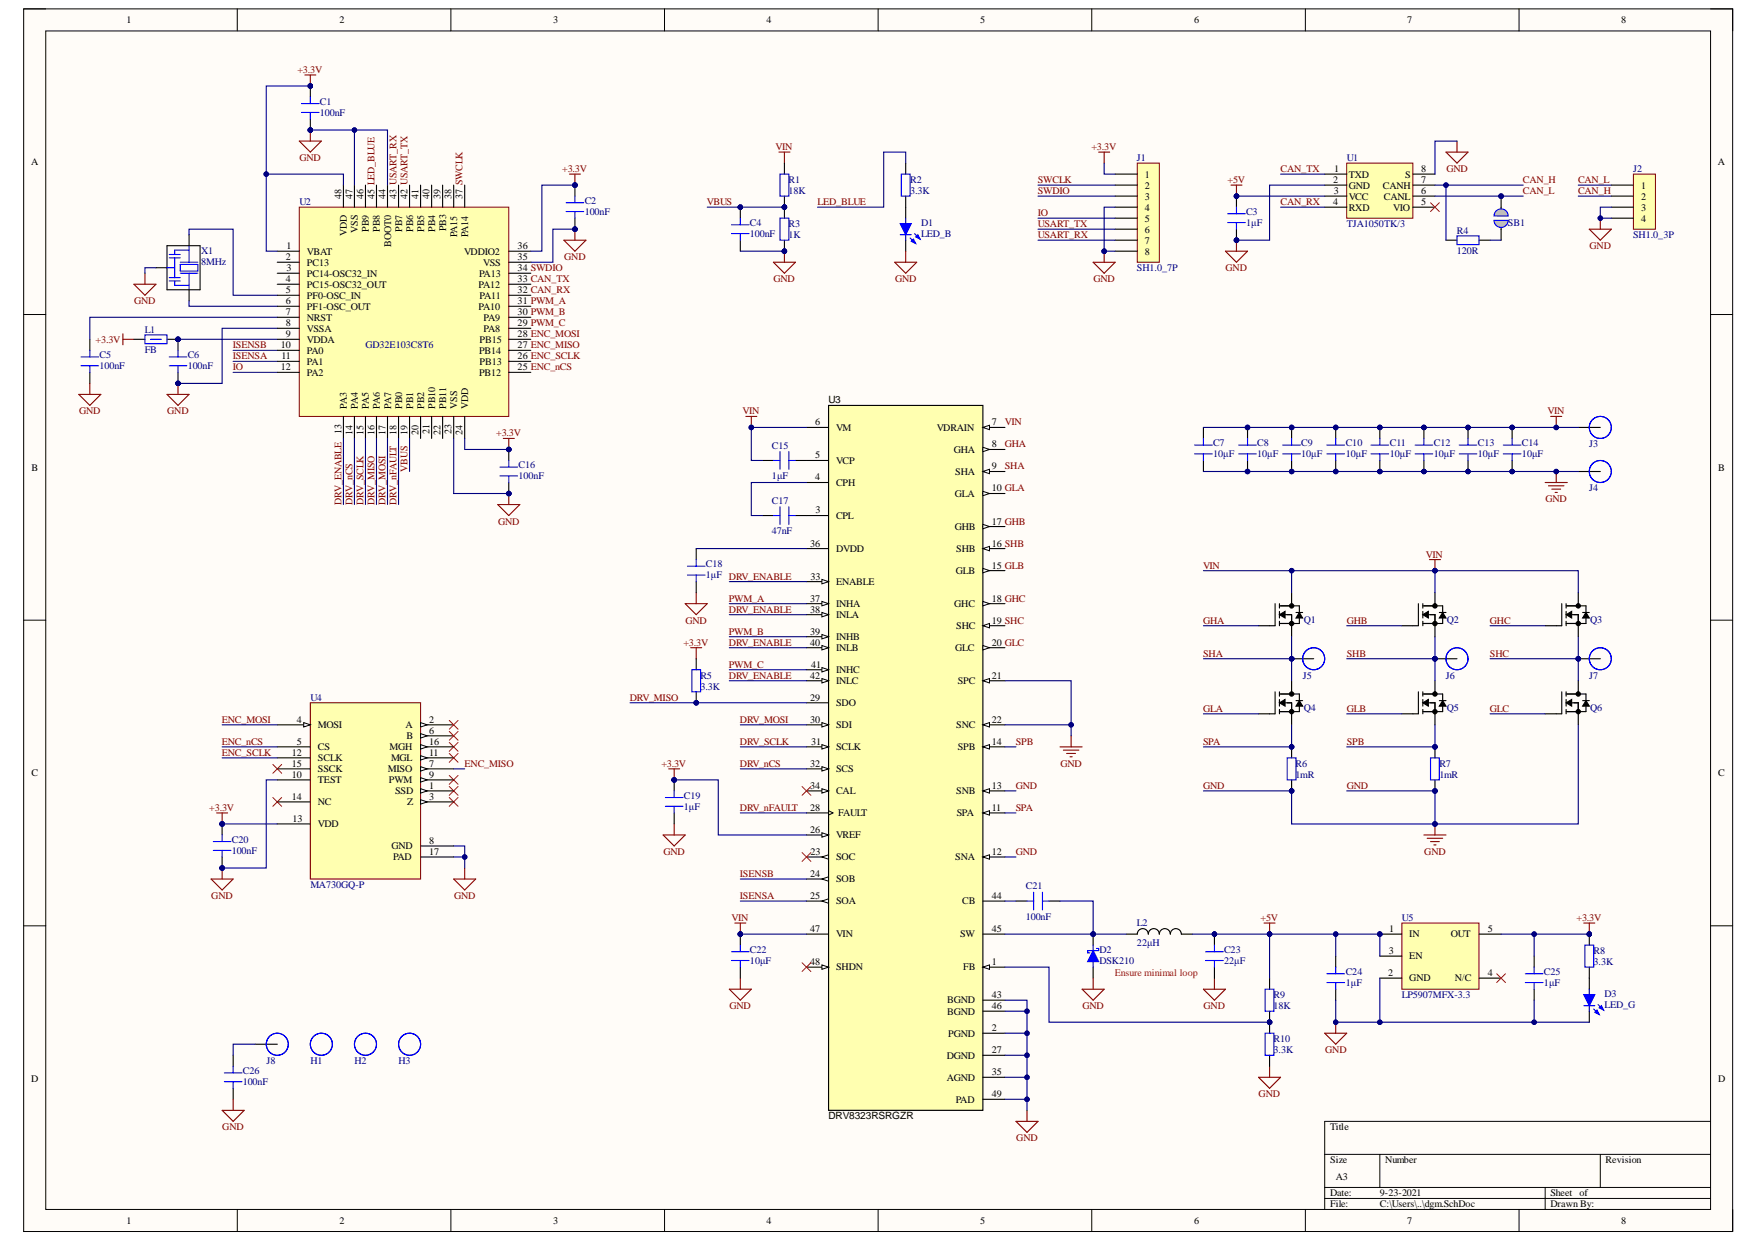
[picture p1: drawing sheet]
<svg xmlns="http://www.w3.org/2000/svg" width="297mm" height="210mm" viewBox="0 0 297 210" stroke-linecap="round" stroke-linejoin="round" font-family="sans-serif">
<defs><g id="words">
<g font-size="1.7">
<text x="21.4" y="3.9">1</text>
<text x="57.4" y="3.9">2</text>
<text x="93.5" y="3.9">3</text>
<text x="129.5" y="3.9">4</text>
<text x="165.6" y="3.9">5</text>
<text x="201.7" y="3.9">6</text>
<text x="237.8" y="3.9">7</text>
<text x="273.9" y="3.9">8</text>
<text x="5.2" y="27.9">A</text>
<text x="225.4" y="29.1">1</text>
<text x="240.2" y="29.1">8</text>
<text x="290.2" y="27.9">A</text>
<text x="57.7" y="33.6" transform="rotate(-90 57.7 33.6)">48</text>
<text x="59.6" y="33.6" transform="rotate(-90 59.6 33.6)">47</text>
<text x="61.4" y="33.6" transform="rotate(-90 61.4 33.6)">46</text>
<text x="63.3" y="33.6" transform="rotate(-90 63.3 33.6)">45 LED_BLUE</text>
<text x="65.1" y="33.6" transform="rotate(-90 65.1 33.6)">44</text>
<text x="67" y="33.6" transform="rotate(-90 67 33.6)">43 USART_RX</text>
<text x="68.9" y="33.6" transform="rotate(-90 68.9 33.6)">42 USART_TX</text>
<text x="70.7" y="33.6" transform="rotate(-90 70.7 33.6)">41</text>
<text x="72.6" y="33.6" transform="rotate(-90 72.6 33.6)">40</text>
<text x="74.4" y="33.6" transform="rotate(-90 74.4 33.6)">39</text>
<text x="76.3" y="33.6" transform="rotate(-90 76.3 33.6)">38</text>
<text x="78.2" y="33.6" transform="rotate(-90 78.2 33.6)">37 SWCLK</text>
<text x="193.5" y="30">1</text>
<text x="193.5" y="31.9">2</text>
<text x="193.5" y="33.7">3</text>
<text x="193.5" y="35.6">4</text>
<text x="225.3" y="30.9">2</text>
<text x="225.3" y="34.7">4</text>
<text x="225.3" y="32.8">3</text>
<text x="227.9" y="30">TXD</text>
<text x="227.9" y="31.9">GND</text>
<text x="227.9" y="33.7">VCC</text>
<text x="227.9" y="35.6">RXD</text>
<text x="233.6" y="31.9">CANH</text>
<text x="233.8" y="33.7">CANL</text>
<text x="235.4" y="35.6">VIO</text>
<text x="237.4" y="30">S</text>
<text x="240.2" y="30.9">7</text>
<text x="240.2" y="32.8">6</text>
<text x="240.2" y="34.7">5</text>
<text x="277.3" y="31.9">1</text>
<text x="277.3" y="33.7">2</text>
<text x="277.3" y="35.6">3</text>
<text x="58.6" y="39.9" transform="rotate(-90 58.6 39.9)">VDD</text>
<text x="60.5" y="39.3" transform="rotate(-90 60.5 39.3)">VSS</text>
<text x="62.3" y="39.1" transform="rotate(-90 62.3 39.1)">PB9</text>
<text x="64.2" y="39.1" transform="rotate(-90 64.2 39.1)">PB8</text>
<text x="66.1" y="41.7" transform="rotate(-90 66.1 41.7)">BOOT0</text>
<text x="67.9" y="39.1" transform="rotate(-90 67.9 39.1)">PB7</text>
<text x="69.8" y="39.1" transform="rotate(-90 69.8 39.1)">PB6</text>
<text x="71.6" y="39.1" transform="rotate(-90 71.6 39.1)">PB5</text>
<text x="73.5" y="39.1" transform="rotate(-90 73.5 39.1)">PB4</text>
<text x="75.4" y="39.1" transform="rotate(-90 75.4 39.1)">PB3</text>
<text x="77.2" y="40.1" transform="rotate(-90 77.2 40.1)">PA15</text>
<text x="79.1" y="40.1" transform="rotate(-90 79.1 40.1)">PA14</text>
<text x="193.5" y="37.4">5</text>
<text x="193.5" y="39.3">6</text>
<text x="193.5" y="41.2">7</text>
<text x="277.3" y="37.4">4</text>
<text x="48.3" y="44">2</text>
<text x="48.3" y="47.7">4</text>
<text x="48.4" y="42.1">1</text>
<text x="48.4" y="45.8">3</text>
<text x="51.9" y="43">VBAT</text>
<text x="51.9" y="44.9">PC13</text>
<text x="51.9" y="46.7">PC14-OSC32_IN</text>
<text x="78.4" y="43">VDDIO2</text>
<text x="81" y="46.7">PA13</text>
<text x="81.6" y="44.9">VSS</text>
<text x="87.5" y="47.7">33 CAN_TX</text>
<text x="87.5" y="45.8">34 SWDIO</text>
<text x="87.5" y="44">35</text>
<text x="87.5" y="42.1">36</text>
<text x="193.5" y="43">8</text>
<text x="48.3" y="49.5">5</text>
<text x="48.3" y="51.4">6</text>
<text x="48.3" y="53.3">7</text>
<text x="51.9" y="48.6">PC15-OSC32_OUT</text>
<text x="51.9" y="50.5">PF0-OSC_IN</text>
<text x="51.9" y="52.3">PF1-OSC_OUT</text>
<text x="80.9" y="52.3">PA10</text>
<text x="80.9" y="48.6">PA12</text>
<text x="81" y="50.5">PA11</text>
<text x="87.5" y="53.3">30 PWM_B</text>
<text x="87.5" y="51.4">31 PWM_A</text>
<text x="87.5" y="49.5">32 CAN_RX</text>
<text x="47.5" y="58.8">10</text>
<text x="48.3" y="55.1">8</text>
<text x="48.3" y="57">9</text>
<text x="51.9" y="54.2">NRST</text>
<text x="51.9" y="56">VSSA</text>
<text x="51.9" y="57.9">VDDA</text>
<text x="51.9" y="59.8">PA0</text>
<text x="81" y="59.8">PB14</text>
<text x="81" y="57.9">PB15</text>
<text x="81.7" y="56">PA8</text>
<text x="81.7" y="54.2">PA9</text>
<text x="87.5" y="58.8">27 ENC_MISO</text>
<text x="87.5" y="57">28 ENC_MOSI</text>
<text x="87.5" y="55.1">29 PWM_C</text>
<text x="47.5" y="62.5">12</text>
<text x="47.5" y="60.7">11</text>
<text x="51.9" y="61.6">PA1</text>
<text x="51.9" y="63.5">PA2</text>
<text x="81" y="63.5">PB12</text>
<text x="81" y="61.6">PB13</text>
<text x="87.5" y="62.5">25 ENC_nCS</text>
<text x="87.5" y="60.7">26 ENC_SCLK</text>
<text x="58.6" y="69.1" transform="rotate(-90 58.6 69.1)">PA3</text>
<text x="60.5" y="69.1" transform="rotate(-90 60.5 69.1)">PA4</text>
<text x="62.3" y="69.1" transform="rotate(-90 62.3 69.1)">PA5</text>
<text x="64.2" y="69.1" transform="rotate(-90 64.2 69.1)">PA6</text>
<text x="66.1" y="69.1" transform="rotate(-90 66.1 69.1)">PA7</text>
<text x="67.9" y="69.1" transform="rotate(-90 67.9 69.1)">PB0</text>
<text x="69.8" y="69.1" transform="rotate(-90 69.8 69.1)">PB1</text>
<text x="71.6" y="69.1" transform="rotate(-90 71.6 69.1)">PB2</text>
<text x="73.5" y="69.1" transform="rotate(-90 73.5 69.1)">PB10</text>
<text x="75.4" y="69.1" transform="rotate(-90 75.4 69.1)">PB11</text>
<text x="77.2" y="69.1" transform="rotate(-90 77.2 69.1)">VSS</text>
<text x="79.1" y="69.1" transform="rotate(-90 79.1 69.1)">VDD</text>
<text x="137.7" y="71.8">6</text>
<text x="140" y="68.1">U3</text>
<text x="167.6" y="71.8">7</text>
<text x="57.7" y="73.4" transform="rotate(-90 57.7 73.4)">13</text>
<text x="59.6" y="73.5" transform="rotate(-90 59.6 73.5)">14</text>
<text x="61.4" y="73.5" transform="rotate(-90 61.4 73.5)">15</text>
<text x="63.3" y="73.5" transform="rotate(-90 63.3 73.5)">16</text>
<text x="65.1" y="73.5" transform="rotate(-90 65.1 73.5)">17</text>
<text x="67" y="73.5" transform="rotate(-90 67 73.5)">18</text>
<text x="68.9" y="73.5" transform="rotate(-90 68.9 73.5)">19</text>
<text x="70.7" y="73.5" transform="rotate(-90 70.7 73.5)">20</text>
<text x="72.6" y="73.4" transform="rotate(-90 72.6 73.4)">21</text>
<text x="74.4" y="73.5" transform="rotate(-90 74.4 73.5)">22</text>
<text x="76.3" y="73.4" transform="rotate(-90 76.3 73.4)">23</text>
<text x="78.2" y="73.5" transform="rotate(-90 78.2 73.5)">24</text>
<text x="137.7" y="77.4">5</text>
<text x="141.3" y="72.8">VM</text>
<text x="158.3" y="72.8">VDRAIN</text>
<text x="161.1" y="76.5">GHA</text>
<text x="167.6" y="75.6">8</text>
<text x="5.3" y="79.5">B</text>
<text x="137.7" y="81.1">4</text>
<text x="141.3" y="82.1">CPH</text>
<text x="141.3" y="78.4">VCP</text>
<text x="161.3" y="83.9">GLA</text>
<text x="161.4" y="80.2">SHA</text>
<text x="167.6" y="79.3">9</text>
<text x="167.6" y="83">10 GLA</text>
<text x="290.3" y="79.5">B</text>
<text x="137.8" y="86.7">3</text>
<text x="141.3" y="87.7">CPL</text>
<text x="161.3" y="89.6">GHB</text>
<text x="167.6" y="88.7">17 GHB</text>
<text x="136.9" y="92.4">36</text>
<text x="141.3" y="93.3">DVDD</text>
<text x="161.6" y="93.3">SHB</text>
<text x="167.6" y="92.4">16 SHB</text>
<text x="136.9" y="101.7">37</text>
<text x="137" y="98">33</text>
<text x="141.3" y="98.9">ENABLE</text>
<text x="161.5" y="97">GLB</text>
<text x="167.6" y="96.1">15 GLB</text>
<text x="167.6" y="101.7">18 GHC</text>
<text x="136.9" y="103.5">38</text>
<text x="136.9" y="107.3">39</text>
<text x="141.3" y="102.6">INHA</text>
<text x="141.3" y="104.5">INLA</text>
<text x="161.2" y="102.6">GHC</text>
<text x="161.6" y="106.3">SHC</text>
<text x="167.6" y="105.4">19 SHC</text>
<text x="136.9" y="109.1">40</text>
<text x="137" y="112.8">41</text>
<text x="141.3" y="108.2">INHB</text>
<text x="141.3" y="110.1">INLB</text>
<text x="141.3" y="113.8">INHC</text>
<text x="161.4" y="110.1">GLC</text>
<text x="167.6" y="109.1">20 GLC</text>
<text x="136.9" y="118.4">29</text>
<text x="136.9" y="114.7">42</text>
<text x="141.3" y="119.3">SDO</text>
<text x="141.3" y="115.6">INLC</text>
<text x="161.8" y="115.6">SPC</text>
<text x="167.6" y="114.7">21</text>
<text x="50.2" y="122.1">4</text>
<text x="50.2" y="125.9">5</text>
<text x="53.7" y="123.1">MOSI</text>
<text x="68.5" y="123.1">A</text>
<text x="68.7" y="124.9">B</text>
<text x="72.5" y="122.1">2</text>
<text x="72.5" y="124">6</text>
<text x="72.5" y="125.9">16</text>
<text x="136.9" y="122.1">30</text>
<text x="137" y="125.9">31</text>
<text x="141.3" y="123.1">SDI</text>
<text x="161.6" y="123.1">SNC</text>
<text x="167.6" y="125.9">14</text>
<text x="167.6" y="122.1">22</text>
<text x="5.3" y="131.2">C</text>
<text x="49.3" y="127.7">12</text>
<text x="49.3" y="129.6">15</text>
<text x="49.3" y="131.4">10</text>
<text x="53.7" y="126.8">CS</text>
<text x="53.7" y="128.6">SCLK</text>
<text x="53.7" y="130.5">SSCK</text>
<text x="65.6" y="130.5">MISO</text>
<text x="65.8" y="126.8">MGH</text>
<text x="66.1" y="128.6">MGL</text>
<text x="72.5" y="127.7">11</text>
<text x="72.5" y="129.6">7</text>
<text x="72.5" y="131.4">9</text>
<text x="136.9" y="129.6">32</text>
<text x="141.3" y="126.8">SCLK</text>
<text x="141.3" y="130.5">SCS</text>
<text x="161.8" y="126.8">SPB</text>
<text x="290.3" y="131.2">C</text>
<text x="49.3" y="135.2">14</text>
<text x="53.7" y="132.4">TEST</text>
<text x="53.7" y="136.1">NC</text>
<text x="65.7" y="132.4">PWM</text>
<text x="66.7" y="134.2">SSD</text>
<text x="68.8" y="136.1">Z</text>
<text x="72.5" y="133.3">1</text>
<text x="72.5" y="135.2">3</text>
<text x="136.9" y="137">28</text>
<text x="136.9" y="133.3">34</text>
<text x="141.3" y="134.2">CAL</text>
<text x="141.6" y="137.9">FAULT</text>
<text x="161.6" y="134.2">SNB</text>
<text x="161.7" y="137.9">SPA</text>
<text x="167.6" y="137">11</text>
<text x="167.6" y="133.3">13</text>
<text x="49.4" y="138.9">13</text>
<text x="53.7" y="139.8">VDD</text>
<text x="66.1" y="143.5">GND</text>
<text x="72.5" y="142.6">8</text>
<text x="136.9" y="140.7">26</text>
<text x="141.3" y="141.7">VREF</text>
<text x="66.4" y="145.4">PAD</text>
<text x="72.5" y="144.5">17</text>
<text x="136.9" y="148.2">24</text>
<text x="137" y="144.5">23</text>
<text x="141.3" y="145.4">SOC</text>
<text x="141.3" y="149.1">SOB</text>
<text x="161.4" y="145.4">SNA</text>
<text x="167.6" y="144.5">12</text>
<text x="136.9" y="151.9">25</text>
<text x="141.3" y="152.8">SOA</text>
<text x="162.6" y="152.8">CB</text>
<text x="167.6" y="151.9">44</text>
<text x="136.9" y="157.5">47</text>
<text x="141.3" y="158.4">VIN</text>
<text x="162.2" y="158.4">SW</text>
<text x="167.6" y="157.5">45</text>
<text x="234.7" y="161.2">3</text>
<text x="234.7" y="157.5">1</text>
<text x="238.1" y="158.4">IN</text>
<text x="245.1" y="158.4">OUT</text>
<text x="251.4" y="157.5">5</text>
<text x="136.9" y="163">48</text>
<text x="141.3" y="164">SHDN</text>
<text x="162.8" y="164">FB</text>
<text x="167.6" y="163">1</text>
<text x="234.6" y="164.9">2</text>
<text x="238.1" y="162.1">EN</text>
<text x="238.1" y="165.8">GND</text>
<text x="245.8" y="165.8">N/C</text>
<text x="251.4" y="164.9">4</text>
<text x="160" y="169.6">BGND</text>
<text x="160" y="171.5">BGND</text>
<text x="167.6" y="168.6">43</text>
<text x="167.6" y="170.6">46</text>
<text x="160" y="178.9">DGND</text>
<text x="160.2" y="175.2">PGND</text>
<text x="167.6" y="174.3">2</text>
<text x="167.6" y="178">27</text>
<text x="5.2" y="182.8">D</text>
<text x="160" y="182.7">AGND</text>
<text x="167.6" y="181.7">35</text>
<text x="167.6" y="185.4">49</text>
<text x="290.3" y="182.8">D</text>
<text x="140" y="189.2">DRV8323RSRGZR</text>
<text x="161.5" y="186.4">PAD</text>
<text x="224.8" y="191">Title</text>
<text x="224.8" y="196.6">Size</text>
<text x="234.1" y="196.6">Number</text>
<text x="271.3" y="196.6">Revision</text>
<text x="224.8" y="202.2">Date:</text>
<text x="225.7" y="199.4">A3</text>
<text x="233.1" y="202.2">9-23-2021</text>
<text x="262" y="202.2">Sheet</text>
<text x="266.9" y="202.2">of</text>
<text x="21.4" y="206.8">1</text>
<text x="57.4" y="206.8">2</text>
<text x="93.5" y="206.8">3</text>
<text x="129.5" y="206.8">4</text>
<text x="165.6" y="206.8">5</text>
<text x="201.7" y="206.8">6</text>
<text x="224.8" y="204">File:</text>
<text x="233.1" y="204">C:\Users\..\dgm.SchDoc</text>
<text x="237.8" y="206.8">7</text>
<text x="262" y="204">Drawn By:</text>
<text x="273.9" y="206.8">8</text>
</g>
<g font-size="1.7" fill="#800000">
<text x="50.2" y="12.3">+3.3V</text>
<text x="50.6" y="27.2">GND</text>
<text x="95" y="29.1">+3.3V</text>
<text x="131" y="25.4">VIN</text>
<text x="184.4" y="25.4">+3.3V</text>
<text x="216.4" y="29.1">CAN_TX</text>
<text x="244.4" y="29.1">GND</text>
<text x="119.4" y="34.7">VBUS</text>
<text x="138.1" y="34.7">LED_BLUE</text>
<text x="175.4" y="30.9">SWCLK</text>
<text x="175.4" y="32.8">SWDIO</text>
<text x="207.4" y="30.9">+5V</text>
<text x="216.4" y="34.7">CAN_RX</text>
<text x="257.3" y="32.8">CAN_L</text>
<text x="257.3" y="30.9">CAN_H</text>
<text x="266.6" y="32.8">CAN_H</text>
<text x="266.6" y="30.9">CAN_L</text>
<text x="175.4" y="38.4">USART_TX</text>
<text x="175.4" y="40.2">USART_RX</text>
<text x="175.4" y="36.5">IO</text>
<text x="95.3" y="44">GND</text>
<text x="130.7" y="47.7">GND</text>
<text x="151.2" y="47.7">GND</text>
<text x="184.7" y="47.7">GND</text>
<text x="207.1" y="45.8">GND</text>
<text x="268.6" y="42.1">GND</text>
<text x="22.7" y="51.4">GND</text>
<text x="16.2" y="57.9">+3.3V</text>
<text x="39.3" y="58.8">ISENSB</text>
<text x="39.3" y="60.7">ISENSA</text>
<text x="39.3" y="62.5">IO</text>
<text x="13.4" y="70">GND</text>
<text x="28.3" y="70">GND</text>
<text x="125.4" y="70">VIN</text>
<text x="169.8" y="71.8">VIN</text>
<text x="261.5" y="70">VIN</text>
<text x="83.8" y="73.7">+3.3V</text>
<text x="169.8" y="75.6">GHA</text>
<text x="68.9" y="79.7" transform="rotate(-90 68.9 79.7)">VBUS</text>
<text x="169.8" y="79.3">SHA</text>
<text x="57.7" y="85.3" transform="rotate(-90 57.7 85.3)">DRV_ENABLE</text>
<text x="59.6" y="85.3" transform="rotate(-90 59.6 85.3)">DRV_nCS</text>
<text x="61.4" y="85.3" transform="rotate(-90 61.4 85.3)">DRV_SCLK</text>
<text x="63.3" y="85.3" transform="rotate(-90 63.3 85.3)">DRV_MISO</text>
<text x="65.1" y="85.3" transform="rotate(-90 65.1 85.3)">DRV_MOSI</text>
<text x="67" y="85.3" transform="rotate(-90 67 85.3)">DRV_nFAULT</text>
<text x="84.2" y="88.7">GND</text>
<text x="261.1" y="84.9">GND</text>
<text x="240.9" y="94.2">VIN</text>
<text x="123.2" y="101.7">PWM_A</text>
<text x="203.3" y="96.1">VIN</text>
<text x="115.8" y="105.4">GND</text>
<text x="123.2" y="107.3">PWM_B</text>
<text x="123.2" y="103.5">DRV_ENABLE</text>
<text x="203.3" y="105.4">GHA</text>
<text x="227.5" y="105.4">GHB</text>
<text x="251.7" y="105.4">GHC</text>
<text x="115.5" y="109.1">+3.3V</text>
<text x="123.2" y="112.8">PWM_C</text>
<text x="123.2" y="109.1">DRV_ENABLE</text>
<text x="203.3" y="111">SHA</text>
<text x="227.5" y="111">SHB</text>
<text x="251.7" y="111">SHC</text>
<text x="106.4" y="118.4">DRV_MISO</text>
<text x="123.2" y="114.7">DRV_ENABLE</text>
<text x="37.5" y="122.1">ENC_MOSI</text>
<text x="37.5" y="125.9">ENC_nCS</text>
<text x="125" y="122.1">DRV_MOSI</text>
<text x="125" y="125.9">DRV_SCLK</text>
<text x="171.6" y="125.9">SPB</text>
<text x="203.3" y="120.3">GLA</text>
<text x="203.3" y="125.9">SPA</text>
<text x="227.5" y="120.3">GLB</text>
<text x="227.5" y="125.9">SPB</text>
<text x="251.7" y="120.3">GLC</text>
<text x="37.5" y="127.7">ENC_SCLK</text>
<text x="78.5" y="129.6">ENC_MISO</text>
<text x="111.7" y="129.6">+3.3V</text>
<text x="125" y="129.6">DRV_nCS</text>
<text x="179.2" y="129.6">GND</text>
<text x="35.4" y="137">+3.3V</text>
<text x="125" y="137">DRV_nFAULT</text>
<text x="171.6" y="137">SPA</text>
<text x="171.6" y="133.3">GND</text>
<text x="203.3" y="133.3">GND</text>
<text x="227.5" y="133.3">GND</text>
<text x="112.1" y="144.5">GND</text>
<text x="125" y="148.2">ISENSB</text>
<text x="171.6" y="144.5">GND</text>
<text x="240.7" y="144.5">GND</text>
<text x="35.7" y="151.9">GND</text>
<text x="76.7" y="151.9">GND</text>
<text x="123.6" y="155.6">VIN</text>
<text x="125" y="151.9">ISENSA</text>
<text x="213" y="155.6">+5V</text>
<text x="266.4" y="155.6">+3.3V</text>
<text x="123.2" y="170.6">GND</text>
<text x="182.9" y="170.6">GND</text>
<text x="203.4" y="170.6">GND</text>
<text x="223.9" y="178">GND</text>
<text x="212.7" y="185.4">GND</text>
<text x="37.6" y="191">GND</text>
<text x="171.7" y="192.9">GND</text>
</g>
<g font-size="1.7" fill="#000080">
<text x="54.1" y="17.7">C1</text>
<text x="54.1" y="19.5">100nF</text>
<text x="192.1" y="27.2">J1</text>
<text x="227.5" y="27.2">U1</text>
<text x="275.9" y="29.1">J2</text>
<text x="50.6" y="34.7">U2</text>
<text x="98.8" y="34.5">C2</text>
<text x="133.2" y="30.9">R1</text>
<text x="133.2" y="32.8">18K</text>
<text x="153.8" y="30.9">R2</text>
<text x="153.8" y="32.8">3.3K</text>
<text x="98.8" y="36.3">100nF</text>
<text x="126.7" y="38.2">C4</text>
<text x="126.7" y="40.1">100nF</text>
<text x="133.2" y="38.4">R3</text>
<text x="133.2" y="40.2">1K</text>
<text x="155.6" y="38.2">D1</text>
<text x="155.6" y="40.1">LED_B</text>
<text x="210.5" y="36.3">C3</text>
<text x="210.5" y="38.2">1μF</text>
<text x="227.5" y="38.4">TJA1050TK/3</text>
<text x="246.2" y="39.5">R4</text>
<text x="254.8" y="38.2">SB1</text>
<text x="275.9" y="40.2">SH1.0_3P</text>
<text x="34" y="42.9">X1</text>
<text x="34" y="44.7">8MHz</text>
<text x="192.1" y="45.8">SH1.0_7P</text>
<text x="246.2" y="42.9">120R</text>
<text x="24.4" y="56.2">L1</text>
<text x="24.4" y="59.6">FB</text>
<text x="61.8" y="58.8">GD32E103C8T6</text>
<text x="16.8" y="60.5">C5</text>
<text x="16.8" y="62.4">100nF</text>
<text x="31.7" y="60.5">C6</text>
<text x="31.7" y="62.4">100nF</text>
<text x="130.4" y="75.8">C15</text>
<text x="205" y="75.4">C7</text>
<text x="205" y="77.3">10μF</text>
<text x="212.4" y="75.4">C8</text>
<text x="212.4" y="77.3">10μF</text>
<text x="219.9" y="75.4">C9</text>
<text x="219.9" y="77.3">10μF</text>
<text x="227.4" y="75.4">C10</text>
<text x="227.4" y="77.3">10μF</text>
<text x="234.8" y="75.4">C11</text>
<text x="234.8" y="77.3">10μF</text>
<text x="242.3" y="75.4">C12</text>
<text x="242.3" y="77.3">10μF</text>
<text x="249.7" y="75.4">C13</text>
<text x="249.7" y="77.3">10μF</text>
<text x="257.2" y="75.4">C14</text>
<text x="257.2" y="77.3">10μF</text>
<text x="268.5" y="75.6">J3</text>
<text x="87.6" y="79.1">C16</text>
<text x="87.6" y="81">100nF</text>
<text x="130.4" y="81">1μF</text>
<text x="268.5" y="83">J4</text>
<text x="130.4" y="85.1">C17</text>
<text x="119.3" y="95.9">C18</text>
<text x="130.4" y="90.3">47nF</text>
<text x="119.3" y="97.7">1μF DRV_ENABLE</text>
<text x="220.3" y="105.2">Q1</text>
<text x="244.5" y="105.2">Q2</text>
<text x="268.7" y="105.2">Q3</text>
<text x="52.4" y="118.4">U4</text>
<text x="118.3" y="114.7">R5</text>
<text x="118.3" y="116.6">3.3K</text>
<text x="220.1" y="114.7">J5</text>
<text x="244.3" y="114.7">J6</text>
<text x="268.5" y="114.7">J7</text>
<text x="220.3" y="120.1">Q4</text>
<text x="244.5" y="120.1">Q5</text>
<text x="268.7" y="120.1">Q6</text>
<text x="218.9" y="129.6">R6</text>
<text x="218.9" y="131.4">1mR</text>
<text x="243.2" y="129.6">R7</text>
<text x="243.2" y="131.4">1mR</text>
<text x="115.6" y="135">C19</text>
<text x="115.6" y="136.8">1μF</text>
<text x="39.2" y="142.4">C20</text>
<text x="39.2" y="144.3">100nF</text>
<text x="52.4" y="150">MA730GQ-P</text>
<text x="173.3" y="150.2">C21</text>
<text x="173.3" y="155.4">100nF</text>
<text x="236.9" y="155.6">U5</text>
<text x="126.7" y="161">C22</text>
<text x="185.8" y="161">D2</text>
<text x="192.1" y="156.5">L2</text>
<text x="192.1" y="159.9">22μH</text>
<text x="206.8" y="161">C23</text>
<text x="269.3" y="161.2">R8</text>
<text x="126.7" y="162.9">10μF</text>
<text x="185.8" y="162.9">DSK210</text>
<text x="206.8" y="162.9">22μF</text>
<text x="227.4" y="164.7">C24</text>
<text x="227.4" y="166.6">1μF</text>
<text x="260.9" y="164.7">C25</text>
<text x="260.9" y="166.6">1μF</text>
<text x="269.3" y="163">3.3K</text>
<text x="215.2" y="168.6">R9</text>
<text x="215.2" y="170.6">18K</text>
<text x="236.9" y="168.6">LP5907MFX-3.3</text>
<text x="271.1" y="168.5">D3</text>
<text x="271.1" y="170.3">LED_G</text>
<text x="45" y="179.9">J8</text>
<text x="52.4" y="179.9">H1</text>
<text x="59.9" y="179.9">H2</text>
<text x="67.3" y="179.9">H3</text>
<text x="215.2" y="176.1">R10</text>
<text x="215.2" y="178">3.3K</text>
<text x="41" y="181.5">C26</text>
<text x="41" y="183.3">100nF</text>
</g>
<text font-size="1.7" fill="#f00" x="188.4" y="164.9">Ensure minimal loop</text>
</g></defs>
<path d="M4 1.5h288.8v206.6h-288.8z" fill-rule="evenodd" fill="#fffcf8"/>
<path d="M4 1.5h288.8v206.6h-288.8z" fill="none" stroke="#000" stroke-width=".17"/>
<path d="M7.7 5.2h281.3v199.2h-281.3z" fill-rule="evenodd" fill="#fffcf8"/>
<g fill="none" stroke="#000" stroke-width=".17">
<path d="M4 1.5h3.7M7.7 5.2h281.3v199.2h-281.3zM40.1 1.5v3.7M76.2 1.5v3.7M112.3 1.5v3.7M148.4 1.5v3.7M184.5 1.5v3.7M220.6 1.5v3.7M256.7 1.5v3.7M289 1.5h3.8v3.7M4 53.2h3.7M289 53.2h3.8"/>
<path d="M4 104.8h3.7M289 104.8h3.8M4 156.5h3.7M289 156.5h3.8M223.8 195.1h65.2M233.1 195.1v5.6M270.4 195.1v5.6M289 189.5h-65.2v14.9M40.1 204.4v3.7M76.2 204.4v3.7M112.3 204.4v3.7M148.4 204.4v3.7"/>
<path d="M184.5 204.4v3.7M220.6 204.4v3.7M223.8 200.7h65.2M223.8 202.5h65.2M256.7 204.4v3.7M261.1 200.7v3.7M292.8 204.4v3.7"/>
<circle cx="218.2" cy="117.3" r=".37"/>
<circle cx="218.2" cy="102.4" r=".37"/>
<circle cx="218.2" cy="105.4" r=".37"/>
<circle cx="218.2" cy="120.3" r=".37"/>
</g>
<g fill="none" stroke="#000" stroke-width=".19">
<path d="M215.4 102v3.8h-2.8M215.4 116.9v3.7h-2.8M216.2 103.9l.9-.6v1.1zM216.2 118.8l.9-.6v1.1zM216.2 102.4h3.3v1.1M216.2 102v.8M216.2 103.3v1.1M216.2 105v.8M216.2 116.9v.8M216.2 118.2v1.1M216.2 119.9v.7M216.2 117.3h3.3v1.1"/>
<path d="M217.1 103.9h1.1v3.7M217.1 118.8h1.1v3.7M218.2 100.2v2.2M218.2 115v2.3M219 103.5h1.1M219 118.4h1.1M219.5 103.5l.6 .9h-1.1zM219.5 118.4l.6 .9h-1.1zM219.5 104.4v1h-3.3M219.5 119.3v1h-3.3"/>
</g>
<path d="M216.2 103.9l.9-.6v1.1zM216.2 118.8l.9-.6v1.1zM219.5 103.5l.6 .9h-1.1zM219.5 118.4l.6 .9h-1.1z" fill="#000"/>
<g fill="#000">
<circle cx="218.2" cy="117.3" r=".37"/>
<circle cx="218.2" cy="102.4" r=".37"/>
<circle cx="218.2" cy="105.4" r=".37"/>
<circle cx="218.2" cy="120.3" r=".37"/>
</g>
<path d="M262 70.4h1.9M262.9 70.4v1.8" fill="none" stroke="#800000" stroke-width=".19"/>
<circle cx="262.9" cy="72.2" r=".38" fill="#000080"/>
<circle cx="262.9" cy="72.2" r=".38" fill="none" stroke="#000080" stroke-width=".17"/>
<path d="M262.9 79.7v1.8M261.1 81.5h3.7M261.6 82.1h2.7M262.2 82.7h1.5M262.8 83.2h.3" fill="none" stroke="#800000" stroke-width=".19"/>
<circle cx="262.9" cy="79.7" r=".37" fill="#000080"/>
<circle cx="262.9" cy="79.7" r=".37" fill="none" stroke="#000080" stroke-width=".17"/>
<path d="M51.5 12.7h1.9M52.4 12.7v1.8" fill="none" stroke="#800000" stroke-width=".18"/>
<circle cx="52.4" cy="14.5" r=".37" fill="#000080"/>
<circle cx="52.4" cy="14.5" r=".37" fill="none" stroke="#000080" stroke-width=".17"/>
<path d="M20.8 56.4v1.9M20.8 57.3h1.8M85 74.1h1.9M86 74.1v1.9" fill="none" stroke="#800000" stroke-width=".18"/>
<circle cx="86" cy="76" r=".37" fill="#000080"/>
<circle cx="86" cy="76" r=".37" fill="none" stroke="#000080" stroke-width=".17"/>
<path d="M96.2 29.4h1.9M97.1 29.4v1.9" fill="none" stroke="#800000" stroke-width=".18"/>
<circle cx="97.1" cy="31.3" r=".37" fill="#000080"/>
<circle cx="97.1" cy="31.3" r=".37" fill="none" stroke="#000080" stroke-width=".17"/>
<path d="M223.8 174.6h3.7l-1.8 1.9zM225.7 172.8v1.8" fill="none" stroke="#800000" stroke-width=".19"/>
<circle cx="225.7" cy="172.8" r=".37" fill="#000080"/>
<circle cx="225.7" cy="172.8" r=".37" fill="none" stroke="#000080" stroke-width=".17"/>
<path d="M267.6 156h1.9M268.5 156v1.9" fill="none" stroke="#800000" stroke-width=".19"/>
<circle cx="268.5" cy="157.9" r=".37" fill="#000080"/>
<circle cx="268.5" cy="157.9" r=".37" fill="none" stroke="#000080" stroke-width=".17"/>
<path d="M131.6 25.7h1.9M132.5 25.7v1.9M130.7 44.3h3.7l-1.9 1.9zM132.5 42.5v1.8" fill="none" stroke="#800000" stroke-width=".18"/>
<circle cx="132.5" cy="42.5" r=".37" fill="#000080"/>
<circle cx="132.5" cy="42.5" r=".37" fill="none" stroke="#000080" stroke-width=".17"/>
<circle cx="30.1" cy="57.3" r=".37" fill="#000080"/>
<circle cx="30.1" cy="57.3" r=".37" fill="none" stroke="#000080" stroke-width=".17"/>
<path d="M22.6 57.3h1.9M28.2 57.3h1.9" fill="none" stroke="#000" stroke-width=".18"/>
<circle cx="30.1" cy="57.3" r=".37" fill="#000080"/>
<circle cx="30.1" cy="57.3" r=".37" fill="none" stroke="#000080" stroke-width=".17"/>
<path d="M24.5 56.6h3.7v1.5h-3.7zM25.4 57.3h1.9" fill="none" stroke="#00f" stroke-width=".18"/>
<path d="M140 68.5h26.1v119.2h-26.1z" fill-rule="evenodd" fill="#ffffb0"/>
<path d="M140 68.5h26.1v119.2h-26.1z" fill="none" stroke="#000" stroke-width=".19"/>
<path d="M166.1 163.5h3.7" fill="none" stroke="#000" stroke-width=".18"/>
<path d="M166.1 163.5l1.1-.4v.7z" fill="#f8fcff"/>
<path d="M166.1 163.5l1.1-.4v.7z" fill="none" stroke="#000" stroke-width=".17"/>
<path d="M166.1 174.6h3.7" fill="none" stroke="#000" stroke-width=".19"/>
<path d="M136.3 77.8h3.7M136.3 72.2h3.7M166.1 72.2h3.7M136.3 87.1h3.7M136.3 81.5h3.7" fill="none" stroke="#000" stroke-width=".18"/>
<path d="M166.1 72.2l1.1-.3v.7z" fill="#f8fcff"/>
<path d="M166.1 72.2l1.1-.3v.7z" fill="none" stroke="#000" stroke-width=".17"/>
<path d="M166.1 76h3.7" fill="none" stroke="#000" stroke-width=".18"/>
<path d="M166.1 75.6l1.1 .4-1.1 .3z" fill="#f8fcff"/>
<path d="M166.1 75.6l1.1 .4-1.1 .3z" fill="none" stroke="#000" stroke-width=".17"/>
<path d="M166.1 79.7h3.7" fill="none" stroke="#000" stroke-width=".18"/>
<path d="M166.1 79.7l1.1-.4v.8z" fill="#f8fcff"/>
<path d="M166.1 79.7l1.1-.4v.8z" fill="none" stroke="#000" stroke-width=".17"/>
<path d="M166.1 83.4h3.7" fill="none" stroke="#000" stroke-width=".18"/>
<path d="M166.1 83l1.1 .4-1.1 .4z" fill="#f8fcff"/>
<path d="M166.1 83l1.1 .4-1.1 .4z" fill="none" stroke="#000" stroke-width=".17"/>
<path d="M166.1 137.4h3.7" fill="none" stroke="#000" stroke-width=".18"/>
<path d="M166.1 137.4l1.1-.4v.8z" fill="#f8fcff"/>
<path d="M166.1 137.4l1.1-.4v.8z" fill="none" stroke="#000" stroke-width=".17"/>
<path d="M166.1 144.8h3.7" fill="none" stroke="#000" stroke-width=".18"/>
<path d="M166.1 144.8l1.1-.3v.7z" fill="#f8fcff"/>
<path d="M166.1 144.8l1.1-.3v.7z" fill="none" stroke="#000" stroke-width=".17"/>
<path d="M166.1 133.7h3.7" fill="none" stroke="#000" stroke-width=".18"/>
<path d="M166.1 133.7l1.1-.4v.7z" fill="#f8fcff"/>
<path d="M166.1 133.7l1.1-.4v.7z" fill="none" stroke="#000" stroke-width=".17"/>
<path d="M166.1 126.2h3.7" fill="none" stroke="#000" stroke-width=".18"/>
<path d="M166.1 126.2l1.1-.4v.8z" fill="#f8fcff"/>
<path d="M166.1 126.2l1.1-.4v.8z" fill="none" stroke="#000" stroke-width=".17"/>
<path d="M166.1 96.4h3.7" fill="none" stroke="#000" stroke-width=".18"/>
<path d="M166.1 96.1l1.1 .3-1.1 .4z" fill="#f8fcff"/>
<path d="M166.1 96.1l1.1 .3-1.1 .4z" fill="none" stroke="#000" stroke-width=".17"/>
<path d="M166.1 92.7h3.7" fill="none" stroke="#000" stroke-width=".18"/>
<path d="M166.1 92.7l1.1-.4v.8z" fill="#f8fcff"/>
<path d="M166.1 92.7l1.1-.4v.8z" fill="none" stroke="#000" stroke-width=".17"/>
<path d="M166.1 89h3.7" fill="none" stroke="#000" stroke-width=".18"/>
<path d="M166.1 88.6l1.1 .4-1.1 .4z" fill="#f8fcff"/>
<path d="M166.1 88.6l1.1 .4-1.1 .4z" fill="none" stroke="#000" stroke-width=".17"/>
<path d="M166.1 102h3.7" fill="none" stroke="#000" stroke-width=".18"/>
<path d="M166.1 101.6l1.1 .4-1.1 .4z" fill="#f8fcff"/>
<path d="M166.1 101.6l1.1 .4-1.1 .4z" fill="none" stroke="#000" stroke-width=".17"/>
<path d="M166.1 105.7h3.7" fill="none" stroke="#000" stroke-width=".18"/>
<path d="M166.1 105.7l1.1-.3v.7z" fill="#f8fcff"/>
<path d="M166.1 105.7l1.1-.3v.7z" fill="none" stroke="#000" stroke-width=".17"/>
<path d="M166.1 109.5h3.7" fill="none" stroke="#000" stroke-width=".18"/>
<path d="M166.1 109.1l1.1 .4-1.1 .3z" fill="#f8fcff"/>
<path d="M166.1 109.1l1.1 .4-1.1 .3z" fill="none" stroke="#000" stroke-width=".17"/>
<path d="M166.1 115h3.7" fill="none" stroke="#000" stroke-width=".18"/>
<path d="M166.1 115l1.1-.3v.7z" fill="#f8fcff"/>
<path d="M166.1 115l1.1-.3v.7z" fill="none" stroke="#000" stroke-width=".17"/>
<path d="M166.1 122.5h3.7" fill="none" stroke="#000" stroke-width=".18"/>
<path d="M166.1 122.5l1.1-.4v.8z" fill="#f8fcff"/>
<path d="M166.1 122.5l1.1-.4v.8z" fill="none" stroke="#000" stroke-width=".17"/>
<path d="M136.3 144.8h3.7" fill="none" stroke="#000" stroke-width=".18"/>
<path d="M138.9 144.8l1.1-.3v.7z" fill="#f8fcff"/>
<path d="M138.9 144.8l1.1-.3v.7z" fill="none" stroke="#000" stroke-width=".17"/>
<path d="M136.3 148.6h3.7" fill="none" stroke="#000" stroke-width=".18"/>
<path d="M138.9 148.6l1.1-.4v.7z" fill="#f8fcff"/>
<path d="M138.9 148.6l1.1-.4v.7z" fill="none" stroke="#000" stroke-width=".17"/>
<path d="M136.3 152.3h3.7" fill="none" stroke="#000" stroke-width=".18"/>
<path d="M138.9 152.3l1.1-.4v.8z" fill="#f8fcff"/>
<path d="M138.9 152.3l1.1-.4v.8z" fill="none" stroke="#000" stroke-width=".17"/>
<path d="M136.3 141.1h3.7" fill="none" stroke="#000" stroke-width=".18"/>
<path d="M138.9 140.7l1.1 .4-1.1 .4z" fill="#f8fcff"/>
<path d="M140 137l.7 .4-.7 .4M138.9 140.7l1.1 .4-1.1 .4z" fill="none" stroke="#000" stroke-width=".17"/>
<path d="M166.1 178.3h3.7" fill="none" stroke="#000" stroke-width=".19"/>
<path d="M136.3 118.8h3.7M136.3 137.4h3.7M136.3 122.5h3.7" fill="none" stroke="#000" stroke-width=".18"/>
<path d="M138.9 122.1l1.1 .4-1.1 .4z" fill="#f8fcff"/>
<path d="M138.9 122.1l1.1 .4-1.1 .4z" fill="none" stroke="#000" stroke-width=".17"/>
<path d="M136.3 126.2h3.7" fill="none" stroke="#000" stroke-width=".18"/>
<path d="M138.9 125.8l1.1 .4-1.1 .4z" fill="#f8fcff"/>
<path d="M138.9 125.8l1.1 .4-1.1 .4z" fill="none" stroke="#000" stroke-width=".17"/>
<path d="M136.3 129.9h3.7" fill="none" stroke="#000" stroke-width=".18"/>
<path d="M138.9 129.6l1.1 .3-1.1 .4z" fill="#f8fcff"/>
<path d="M138.9 129.6l1.1 .3-1.1 .4z" fill="none" stroke="#000" stroke-width=".17"/>
<path d="M136.3 98.3h3.7" fill="none" stroke="#000" stroke-width=".18"/>
<path d="M138.9 97.9l1.1 .4-1.1 .4z" fill="#f8fcff"/>
<path d="M138.9 97.9l1.1 .4-1.1 .4z" fill="none" stroke="#000" stroke-width=".17"/>
<path d="M136.3 133.7h3.7" fill="none" stroke="#000" stroke-width=".18"/>
<path d="M138.9 133.3l1.1 .4-1.1 .3z" fill="#f8fcff"/>
<path d="M138.9 133.3l1.1 .4-1.1 .3z" fill="none" stroke="#000" stroke-width=".17"/>
<path d="M166.1 182.1h3.7" fill="none" stroke="#000" stroke-width=".19"/>
<path d="M136.3 92.7h3.7M136.3 102h3.7" fill="none" stroke="#000" stroke-width=".18"/>
<path d="M138.9 101.6l1.1 .4-1.1 .4z" fill="#f8fcff"/>
<path d="M138.9 101.6l1.1 .4-1.1 .4z" fill="none" stroke="#000" stroke-width=".17"/>
<path d="M136.3 103.9h3.7" fill="none" stroke="#000" stroke-width=".18"/>
<path d="M138.9 103.5l1.1 .4-1.1 .4z" fill="#f8fcff"/>
<path d="M138.9 103.5l1.1 .4-1.1 .4z" fill="none" stroke="#000" stroke-width=".17"/>
<path d="M136.3 107.6h3.7" fill="none" stroke="#000" stroke-width=".18"/>
<path d="M138.9 107.2l1.1 .4-1.1 .4z" fill="#f8fcff"/>
<path d="M138.9 107.2l1.1 .4-1.1 .4z" fill="none" stroke="#000" stroke-width=".17"/>
<path d="M136.3 109.5h3.7" fill="none" stroke="#000" stroke-width=".18"/>
<path d="M138.9 109.1l1.1 .4-1.1 .3z" fill="#f8fcff"/>
<path d="M138.9 109.1l1.1 .4-1.1 .3z" fill="none" stroke="#000" stroke-width=".17"/>
<path d="M136.3 113.2h3.7" fill="none" stroke="#000" stroke-width=".18"/>
<path d="M138.9 112.8l1.1 .4-1.1 .4z" fill="#f8fcff"/>
<path d="M138.9 112.8l1.1 .4-1.1 .4z" fill="none" stroke="#000" stroke-width=".17"/>
<path d="M136.3 115h3.7" fill="none" stroke="#000" stroke-width=".18"/>
<path d="M138.9 114.7l1.1 .3-1.1 .4z" fill="#f8fcff"/>
<path d="M138.9 114.7l1.1 .3-1.1 .4z" fill="none" stroke="#000" stroke-width=".17"/>
<path d="M136.3 157.9h3.7M166.1 152.3h3.7M166.1 157.9h3.7M136.3 163.5h3.7M166.1 169h3.7M166.1 170.9h3.7" fill="none" stroke="#000" stroke-width=".18"/>
<path d="M138.9 163.1l1.1 .4-1.1 .3z" fill="#f8fcff"/>
<g fill="none" stroke="#000" stroke-width=".17">
<path d="M138.9 163.1l1.1 .4-1.1 .3z"/>
<circle cx="242.5" cy="117.3" r=".37"/>
<circle cx="242.5" cy="102.4" r=".38"/>
<circle cx="242.5" cy="105.4" r=".38"/>
<circle cx="242.5" cy="120.3" r=".37"/>
</g>
<g fill="none" stroke="#000" stroke-width=".19">
<path d="M239.7 102v3.8h-2.8M239.7 116.9v3.7h-2.8M240.4 103.9l.9-.6v1.1zM240.4 118.8l.9-.6v1.1zM240.4 102.4h3.4v1.1M240.4 102v.8M240.4 103.3v1.1M240.4 105v.8M240.4 116.9v.8M240.4 118.2v1.1M240.4 119.9v.7M240.4 117.3h3.4v1.1"/>
<path d="M241.3 103.9h1.2v3.7M241.3 118.8h1.2v3.7M242.5 100.2v2.2M242.5 115v2.3M243.2 103.5h1.1M243.2 118.4h1.1M243.8 103.5l.5 .9h-1.1zM243.8 118.4l.5 .9h-1.1zM243.8 104.4v1h-3.4M243.8 119.3v1h-3.4M166.1 185.8h3.7"/>
</g>
<path d="M240.4 103.9l.9-.6v1.1zM240.4 118.8l.9-.6v1.1zM243.8 103.5l.5 .9h-1.1zM243.8 118.4l.5 .9h-1.1z" fill="#000"/>
<g fill="#000">
<circle cx="242.5" cy="117.3" r=".37"/>
<circle cx="242.5" cy="102.4" r=".38"/>
<circle cx="242.5" cy="105.4" r=".38"/>
<circle cx="242.5" cy="120.3" r=".37"/>
</g>
<path d="M241.5 94.6h1.9M242.5 94.6v1.8" fill="none" stroke="#800000" stroke-width=".19"/>
<circle cx="242.5" cy="96.4" r=".38" fill="#000080"/>
<circle cx="242.5" cy="96.4" r=".38" fill="none" stroke="#000080" stroke-width=".17"/>
<path d="M242.5 139.3v1.8M240.6 141.1h3.7M241.1 141.7h2.7M241.7 142.2h1.5M242.3 142.8h.3" fill="none" stroke="#800000" stroke-width=".19"/>
<circle cx="242.5" cy="139.3" r=".37" fill="#000080"/>
<circle cx="242.5" cy="139.3" r=".37" fill="none" stroke="#000080" stroke-width=".17"/>
<g fill="none" stroke="#000" stroke-width=".19">
<path d="M263.9 102v3.8h-2.8M263.9 116.9v3.7h-2.8M264.6 103.9l1-.6v1.1zM264.6 118.8l1-.6v1.1zM264.6 102.4h3.4v1.1M264.6 102v.8M264.6 103.3v1.1M264.6 105v.8M264.6 116.9v.8M264.6 118.2v1.1M264.6 119.9v.7M264.6 117.3h3.4v1.1"/>
<path d="M265.6 103.9h1.1v3.7M265.6 118.8h1.1v3.7M266.7 100.2v2.2M266.7 115v2.3M267.4 103.5h1.1M267.4 118.4h1.1M268 103.5l.5 .9h-1.1zM268 118.4l.5 .9h-1.1zM268 104.4v1h-3.4M268 119.3v1h-3.4"/>
</g>
<path d="M264.6 103.9l1-.6v1.1zM264.6 118.8l1-.6v1.1zM268 103.5l.5 .9h-1.1zM268 118.4l.5 .9h-1.1z" fill="#000"/>
<g fill="#000">
<circle cx="266.7" cy="117.3" r=".37"/>
<circle cx="266.7" cy="102.4" r=".37"/>
<circle cx="266.7" cy="105.4" r=".37"/>
<circle cx="266.7" cy="120.3" r=".37"/>
</g>
<g fill="none" stroke="#000" stroke-width=".17">
<circle cx="266.7" cy="117.3" r=".37"/>
<circle cx="266.7" cy="102.4" r=".37"/>
<circle cx="266.7" cy="105.4" r=".37"/>
<circle cx="266.7" cy="120.3" r=".37"/>
</g>
<circle cx="184.7" cy="157.9" r=".37" fill="#000080"/>
<circle cx="184.7" cy="157.9" r=".37" fill="none" stroke="#000080" stroke-width=".17"/>
<path d="M184.7 157.9v1.8M184.7 163.5v1.8" fill="none" stroke="#000" stroke-width=".19"/>
<circle cx="184.7" cy="157.9" r=".37" fill="#000080"/>
<circle cx="184.7" cy="157.9" r=".37" fill="none" stroke="#000080" stroke-width=".17"/>
<path d="M184.7 160.7l.9 1.8h-1.8z" fill="#00f"/>
<path d="M184.7 160.7l.9 1.8h-1.8zM185.3 160.3h.3v.4h-1.8v.3h.3" fill="none" stroke="#00f" stroke-width=".19"/>
<path d="M184.7 159.7v1M184.7 162.5v1" fill="none" stroke="#00c" stroke-width=".19"/>
<path d="M213.6 156h1.8M214.5 156v1.9M182.8 167.2h3.8l-1.9 1.8zM184.7 165.3v1.9M203.3 167.2h3.8l-1.9 1.8zM205.2 165.3v1.9M171.7 189.5h3.7l-1.9 1.9zM173.5 187.7v1.8M212.6 182.1h3.8l-1.9 1.8zM214.5 180.2v1.9" fill="none" stroke="#800000" stroke-width=".19"/>
<circle cx="214.5" cy="157.9" r=".37" fill="#000080"/>
<circle cx="214.5" cy="157.9" r=".37" fill="none" stroke="#000080" stroke-width=".17"/>
<path d="M126 70.4h1.9M126.9 70.4v1.8M123.2 167.2h3.7l-1.8 1.8zM125.1 165.3v1.9" fill="none" stroke="#800000" stroke-width=".18"/>
<circle cx="127" cy="72.2" r=".37" fill="#000080"/>
<circle cx="127" cy="72.2" r=".37" fill="none" stroke="#000080" stroke-width=".17"/>
<path d="M115.8 102h3.7l-1.9 1.9zM117.6 100.2v1.8M113 129.9h1.8M113.9 129.9v1.9" fill="none" stroke="#800000" stroke-width=".18"/>
<circle cx="113.9" cy="131.8" r=".37" fill="#000080"/>
<circle cx="113.9" cy="131.8" r=".37" fill="none" stroke="#000080" stroke-width=".17"/>
<path d="M50.6 23.8h3.7l-1.9 1.9zM52.4 22v1.8M116.7 109.5h1.9M117.6 109.5v1.8M113.9 139.2v1.9M112 141.1h3.8l-1.9 1.9z" fill="none" stroke="#800000" stroke-width=".18"/>
<circle cx="52.4" cy="22" r=".37" fill="#000080"/>
<circle cx="52.4" cy="22" r=".37" fill="none" stroke="#000080" stroke-width=".17"/>
<path d="M22.6 48h3.8l-1.9 1.9zM24.5 46.2v1.8M84.1 85.3h3.7l-1.8 1.8zM86 83.4v1.9" fill="none" stroke="#800000" stroke-width=".18"/>
<circle cx="86" cy="83.4" r=".37" fill="#000080"/>
<circle cx="86" cy="83.4" r=".37" fill="none" stroke="#000080" stroke-width=".17"/>
<path d="M97.1 38.7v1.9M95.3 40.6h3.7l-1.9 1.9z" fill="none" stroke="#800000" stroke-width=".18"/>
<circle cx="97.1" cy="38.7" r=".37" fill="#000080"/>
<circle cx="97.1" cy="38.7" r=".37" fill="none" stroke="#000080" stroke-width=".17"/>
<path d="M153 35v1.9M153 40.6v1.9" fill="none" stroke="#000" stroke-width=".18"/>
<path d="M152.1 37.8h1.9l-1 1.9z" fill="#00f"/>
<path d="M152.1 37.8h1.9l-1 1.9zM152.1 39.7h1.9M154.5 39.5l1 .9M153.8 40.2l.9 1" fill="none" stroke="#00f" stroke-width=".18"/>
<path d="M153 36.9v.9M153 39.7v.9" fill="none" stroke="#00c" stroke-width=".18"/>
<path d="M154 40.8l.3-.4 .4 .8z" fill="#00f"/>
<path d="M154 40.8l.3-.4 .4 .8z" fill="none" stroke="#00f" stroke-width=".18"/>
<path d="M154.7 40l.4-.3 .4 .7z" fill="#00f"/>
<g fill="none" stroke="#00f" stroke-width=".18">
<path d="M28.2 45.2h1.3M28.6 43h1.9M28.6 43.6h1.9M28.6 46.9h1.9M28.6 47.5h1.9M29.5 43.6v3.3M29.5 47.5v.7h2.4M30.5 46.2h2.9M30.5 44.3h2.9M30.5 44.7h2.9v1.1h-2.9zM31.9 41.5v2.8M31.9 46.2v2.8"/>
<path d="M31.9 42.3h-2.4v.7M154.7 40l.4-.3 .4 .7z"/>
</g>
<path d="M151.2 44.3h3.7l-1.9 1.9zM153 42.5v1.8" fill="none" stroke="#800000" stroke-width=".18"/>
<path d="M31.9 39.7v1.8M26.4 45.2h1.8M28.2 41.5h5.6v7.5h-5.6zM31.9 49v1.8" fill="none" stroke="#000" stroke-width=".18"/>
<circle cx="52.4" cy="22" r=".37" fill="#000080"/>
<circle cx="52.4" cy="22" r=".37" fill="none" stroke="#000080" stroke-width=".17"/>
<circle cx="52.4" cy="14.5" r=".37" fill="#000080"/>
<circle cx="52.4" cy="14.5" r=".37" fill="none" stroke="#000080" stroke-width=".17"/>
<path d="M52.4 20.1v1.9" fill="none" stroke="#000" stroke-width=".18"/>
<circle cx="52.4" cy="22" r=".37" fill="#000080"/>
<circle cx="52.4" cy="22" r=".37" fill="none" stroke="#000080" stroke-width=".17"/>
<path d="M52.4 14.5v1.9" fill="none" stroke="#000" stroke-width=".18"/>
<circle cx="52.4" cy="14.5" r=".37" fill="#000080"/>
<circle cx="52.4" cy="14.5" r=".37" fill="none" stroke="#000080" stroke-width=".17"/>
<path d="M50.9 17.5h3M50.9 19h3M52.4 16.4v1.1M52.4 19v1.1" fill="none" stroke="#00f" stroke-width=".18"/>
<circle cx="97.1" cy="38.7" r=".37" fill="#000080"/>
<circle cx="97.1" cy="38.7" r=".37" fill="none" stroke="#000080" stroke-width=".17"/>
<circle cx="97.1" cy="31.3" r=".37" fill="#000080"/>
<circle cx="97.1" cy="31.3" r=".37" fill="none" stroke="#000080" stroke-width=".17"/>
<path d="M97.1 36.9v1.8" fill="none" stroke="#000" stroke-width=".18"/>
<circle cx="97.1" cy="38.7" r=".37" fill="#000080"/>
<circle cx="97.1" cy="38.7" r=".37" fill="none" stroke="#000080" stroke-width=".17"/>
<path d="M97.1 31.3v1.9" fill="none" stroke="#000" stroke-width=".18"/>
<circle cx="97.1" cy="31.3" r=".37" fill="#000080"/>
<circle cx="97.1" cy="31.3" r=".37" fill="none" stroke="#000080" stroke-width=".17"/>
<path d="M95.7 34.3h2.9M95.7 35.8h2.9M97.1 33.2v1.1M97.1 35.8v1.1" fill="none" stroke="#00f" stroke-width=".18"/>
<circle cx="30.1" cy="64.8" r=".37" fill="#000080"/>
<circle cx="30.1" cy="64.8" r=".37" fill="none" stroke="#000080" stroke-width=".17"/>
<circle cx="30.1" cy="57.3" r=".37" fill="#000080"/>
<circle cx="30.1" cy="57.3" r=".37" fill="none" stroke="#000080" stroke-width=".17"/>
<path d="M30.1 62.9v1.9" fill="none" stroke="#000" stroke-width=".18"/>
<circle cx="30.1" cy="64.8" r=".37" fill="#000080"/>
<circle cx="30.1" cy="64.8" r=".37" fill="none" stroke="#000080" stroke-width=".17"/>
<path d="M30.1 57.3v1.9" fill="none" stroke="#000" stroke-width=".18"/>
<circle cx="30.1" cy="57.3" r=".37" fill="#000080"/>
<circle cx="30.1" cy="57.3" r=".37" fill="none" stroke="#000080" stroke-width=".17"/>
<path d="M30.1 59.2v1.1M28.6 60.3h3M28.6 61.8h3M30.1 61.8v1.1" fill="none" stroke="#00f" stroke-width=".18"/>
<circle cx="86" cy="83.4" r=".37" fill="#000080"/>
<circle cx="86" cy="83.4" r=".37" fill="none" stroke="#000080" stroke-width=".17"/>
<circle cx="86" cy="76" r=".37" fill="#000080"/>
<circle cx="86" cy="76" r=".37" fill="none" stroke="#000080" stroke-width=".17"/>
<path d="M86 81.5v1.9" fill="none" stroke="#000" stroke-width=".18"/>
<circle cx="86" cy="83.4" r=".37" fill="#000080"/>
<circle cx="86" cy="83.4" r=".37" fill="none" stroke="#000080" stroke-width=".17"/>
<path d="M86 76v1.8" fill="none" stroke="#000" stroke-width=".18"/>
<circle cx="86" cy="76" r=".37" fill="#000080"/>
<circle cx="86" cy="76" r=".37" fill="none" stroke="#000080" stroke-width=".17"/>
<path d="M152.3 29.4h1.5v3.8h-1.5zM84.5 78.9h3M86 77.8v1.1M84.5 80.4h3M86 80.4v1.1" fill="none" stroke="#00f" stroke-width=".18"/>
<path d="M153 27.6v1.8M153 33.2v1.8" fill="none" stroke="#000" stroke-width=".18"/>
<path d="M268.5 165.3v1.9M268.5 170.9v1.9" fill="none" stroke="#000" stroke-width=".19"/>
<path d="M267.6 168.1h1.9l-1 1.9z" fill="#00f"/>
<path d="M267.6 168.1h1.9l-1 1.9zM267.6 170h1.9M269.3 170.5l.9 1M270 169.8l1 .9" fill="none" stroke="#00f" stroke-width=".19"/>
<path d="M268.5 167.2v.9M268.5 170v.9" fill="none" stroke="#00c" stroke-width=".19"/>
<path d="M269.8 170.7l.4 .8-.7-.4z" fill="#00f"/>
<path d="M269.8 170.7l.4 .8-.7-.4z" fill="none" stroke="#00f" stroke-width=".19"/>
<path d="M270.2 170.3l.4-.3 .4 .7z" fill="#00f"/>
<path d="M270.2 170.3l.4-.3 .4 .7z" fill="none" stroke="#00f" stroke-width=".19"/>
<circle cx="268.5" cy="157.9" r=".37" fill="#000080"/>
<circle cx="268.5" cy="157.9" r=".37" fill="none" stroke="#000080" stroke-width=".17"/>
<path d="M268.5 157.9v1.8M268.5 163.5v1.8" fill="none" stroke="#000" stroke-width=".19"/>
<circle cx="268.5" cy="157.9" r=".37" fill="#000080"/>
<circle cx="268.5" cy="157.9" r=".37" fill="none" stroke="#000080" stroke-width=".17"/>
<path d="M267.8 159.7h1.5v3.8h-1.5z" fill="none" stroke="#00f" stroke-width=".19"/>
<circle cx="205.2" cy="157.9" r=".37" fill="#000080"/>
<circle cx="205.2" cy="157.9" r=".37" fill="none" stroke="#000080" stroke-width=".17"/>
<path d="M205.2 157.9v1.8M205.2 163.5v1.8" fill="none" stroke="#000" stroke-width=".19"/>
<circle cx="205.2" cy="157.9" r=".37" fill="#000080"/>
<circle cx="205.2" cy="157.9" r=".37" fill="none" stroke="#000080" stroke-width=".17"/>
<g fill="none" stroke="#00f" stroke-width=".19">
<path d="M205.2 159.7v1.2M203.7 160.9h3M203.7 162.3h3M205.2 162.3v1.2"/>
<circle cx="270.4" cy="72.2" r="1.86"/>
<circle cx="270.4" cy="79.7" r="1.86"/>
<circle cx="46.8" cy="176.5" r="1.86"/>
<circle cx="46.9" cy="176.5" r="1.86"/>
<circle cx="54.3" cy="176.5" r="1.86"/>
<circle cx="61.7" cy="176.5" r="1.86"/>
<circle cx="61.8" cy="176.5" r="1.86"/>
</g>
<path d="M266.7 72.2h3.7M266.7 79.7h3.7M43.1 176.5h3.8" fill="none" stroke="#000" stroke-width=".19"/>
<circle cx="255.5" cy="79.7" r=".37" fill="#000080"/>
<circle cx="255.5" cy="79.7" r=".37" fill="none" stroke="#000080" stroke-width=".17"/>
<circle cx="255.5" cy="72.2" r=".37" fill="#000080"/>
<circle cx="255.5" cy="72.2" r=".37" fill="none" stroke="#000080" stroke-width=".17"/>
<path d="M255.5 77.8v1.9" fill="none" stroke="#000" stroke-width=".19"/>
<circle cx="255.5" cy="79.7" r=".37" fill="#000080"/>
<circle cx="255.5" cy="79.7" r=".37" fill="none" stroke="#000080" stroke-width=".17"/>
<path d="M255.5 72.2v1.9" fill="none" stroke="#000" stroke-width=".19"/>
<circle cx="255.5" cy="72.2" r=".37" fill="#000080"/>
<circle cx="255.5" cy="72.2" r=".37" fill="none" stroke="#000080" stroke-width=".17"/>
<path d="M254 75.2h3M254 76.7h3M255.5 74.1v1.1M255.5 76.7v1.1" fill="none" stroke="#00f" stroke-width=".19"/>
<circle cx="248" cy="79.7" r=".37" fill="#000080"/>
<circle cx="248" cy="79.7" r=".37" fill="none" stroke="#000080" stroke-width=".17"/>
<circle cx="248" cy="72.2" r=".37" fill="#000080"/>
<circle cx="248" cy="72.2" r=".37" fill="none" stroke="#000080" stroke-width=".17"/>
<path d="M248 77.8v1.9" fill="none" stroke="#000" stroke-width=".19"/>
<circle cx="248" cy="79.7" r=".37" fill="#000080"/>
<circle cx="248" cy="79.7" r=".37" fill="none" stroke="#000080" stroke-width=".17"/>
<path d="M248 72.2v1.9" fill="none" stroke="#000" stroke-width=".19"/>
<circle cx="248" cy="72.2" r=".37" fill="#000080"/>
<circle cx="248" cy="72.2" r=".37" fill="none" stroke="#000080" stroke-width=".17"/>
<path d="M246.5 75.2h3M246.5 76.7h3M248 74.1v1.1M248 76.7v1.1" fill="none" stroke="#00f" stroke-width=".19"/>
<circle cx="240.6" cy="79.7" r=".37" fill="#000080"/>
<circle cx="240.6" cy="79.7" r=".37" fill="none" stroke="#000080" stroke-width=".17"/>
<circle cx="240.6" cy="72.2" r=".37" fill="#000080"/>
<circle cx="240.6" cy="72.2" r=".37" fill="none" stroke="#000080" stroke-width=".17"/>
<path d="M240.6 77.8v1.9" fill="none" stroke="#000" stroke-width=".19"/>
<circle cx="240.6" cy="79.7" r=".37" fill="#000080"/>
<circle cx="240.6" cy="79.7" r=".37" fill="none" stroke="#000080" stroke-width=".17"/>
<path d="M240.6 72.2v1.9" fill="none" stroke="#000" stroke-width=".19"/>
<circle cx="240.6" cy="72.2" r=".37" fill="#000080"/>
<circle cx="240.6" cy="72.2" r=".37" fill="none" stroke="#000080" stroke-width=".17"/>
<path d="M239.1 75.2h3M239.1 76.7h3M240.6 74.1v1.1M240.6 76.7v1.1" fill="none" stroke="#00f" stroke-width=".19"/>
<circle cx="233.1" cy="79.7" r=".37" fill="#000080"/>
<circle cx="233.1" cy="79.7" r=".37" fill="none" stroke="#000080" stroke-width=".17"/>
<circle cx="233.1" cy="72.2" r=".38" fill="#000080"/>
<circle cx="233.1" cy="72.2" r=".38" fill="none" stroke="#000080" stroke-width=".17"/>
<path d="M233.1 77.8v1.9" fill="none" stroke="#000" stroke-width=".19"/>
<circle cx="233.1" cy="79.7" r=".37" fill="#000080"/>
<circle cx="233.1" cy="79.7" r=".37" fill="none" stroke="#000080" stroke-width=".17"/>
<path d="M233.1 72.2v1.9" fill="none" stroke="#000" stroke-width=".19"/>
<circle cx="233.1" cy="72.2" r=".38" fill="#000080"/>
<circle cx="233.1" cy="72.2" r=".38" fill="none" stroke="#000080" stroke-width=".17"/>
<path d="M231.7 75.2h2.9M231.7 76.7h2.9M233.1 74.1v1.1M233.1 76.7v1.1" fill="none" stroke="#00f" stroke-width=".19"/>
<circle cx="225.7" cy="79.7" r=".37" fill="#000080"/>
<circle cx="225.7" cy="79.7" r=".37" fill="none" stroke="#000080" stroke-width=".17"/>
<circle cx="225.7" cy="72.2" r=".37" fill="#000080"/>
<circle cx="225.7" cy="72.2" r=".37" fill="none" stroke="#000080" stroke-width=".17"/>
<path d="M225.7 77.8v1.9" fill="none" stroke="#000" stroke-width=".19"/>
<circle cx="225.7" cy="79.7" r=".37" fill="#000080"/>
<circle cx="225.7" cy="79.7" r=".37" fill="none" stroke="#000080" stroke-width=".17"/>
<path d="M225.7 72.2v1.9" fill="none" stroke="#000" stroke-width=".19"/>
<circle cx="225.7" cy="72.2" r=".37" fill="#000080"/>
<circle cx="225.7" cy="72.2" r=".37" fill="none" stroke="#000080" stroke-width=".17"/>
<path d="M224.2 75.2h3M224.2 76.7h3M225.7 74.1v1.1M225.7 76.7v1.1" fill="none" stroke="#00f" stroke-width=".19"/>
<circle cx="218.2" cy="79.7" r=".37" fill="#000080"/>
<circle cx="218.2" cy="79.7" r=".37" fill="none" stroke="#000080" stroke-width=".17"/>
<circle cx="218.2" cy="72.2" r=".37" fill="#000080"/>
<circle cx="218.2" cy="72.2" r=".37" fill="none" stroke="#000080" stroke-width=".17"/>
<path d="M218.2 77.8v1.9" fill="none" stroke="#000" stroke-width=".19"/>
<circle cx="218.2" cy="79.7" r=".37" fill="#000080"/>
<circle cx="218.2" cy="79.7" r=".37" fill="none" stroke="#000080" stroke-width=".17"/>
<path d="M218.2 72.2v1.9" fill="none" stroke="#000" stroke-width=".19"/>
<circle cx="218.2" cy="72.2" r=".37" fill="#000080"/>
<circle cx="218.2" cy="72.2" r=".37" fill="none" stroke="#000080" stroke-width=".17"/>
<path d="M216.7 75.2h3M216.7 76.7h3M218.2 74.1v1.1M218.2 76.7v1.1" fill="none" stroke="#00f" stroke-width=".19"/>
<circle cx="210.8" cy="79.7" r=".37" fill="#000080"/>
<circle cx="210.8" cy="79.7" r=".37" fill="none" stroke="#000080" stroke-width=".17"/>
<circle cx="210.8" cy="72.2" r=".38" fill="#000080"/>
<circle cx="210.8" cy="72.2" r=".38" fill="none" stroke="#000080" stroke-width=".17"/>
<path d="M210.8 77.8v1.9" fill="none" stroke="#000" stroke-width=".19"/>
<circle cx="210.8" cy="79.7" r=".37" fill="#000080"/>
<circle cx="210.8" cy="79.7" r=".37" fill="none" stroke="#000080" stroke-width=".17"/>
<path d="M210.8 72.2v1.9" fill="none" stroke="#000" stroke-width=".19"/>
<circle cx="210.8" cy="72.2" r=".38" fill="#000080"/>
<circle cx="210.8" cy="72.2" r=".38" fill="none" stroke="#000080" stroke-width=".17"/>
<path d="M201.8 75.2h3M201.8 76.7h3M203.3 74.1v1.1M203.3 76.7v1.1M209.3 75.2h3M209.3 76.7h3M210.8 74.1v1.1M210.8 76.7v1.1" fill="none" stroke="#00f" stroke-width=".19"/>
<path d="M203.3 72.2v1.9M203.3 77.8v1.9" fill="none" stroke="#000" stroke-width=".19"/>
<circle cx="218.2" cy="111.3" r=".37" fill="#000080"/>
<circle cx="218.2" cy="111.3" r=".37" fill="none" stroke="#000080" stroke-width=".17"/>
<path d="M218.2 111.3h3.8" fill="none" stroke="#000" stroke-width=".19"/>
<circle cx="218.2" cy="111.3" r=".37" fill="#000080"/>
<circle cx="218.2" cy="111.3" r=".37" fill="none" stroke="#000080" stroke-width=".17"/>
<circle cx="222" cy="111.3" r="1.86" fill="none" stroke="#00f" stroke-width=".19"/>
<circle cx="242.5" cy="111.3" r=".37" fill="#000080"/>
<circle cx="242.5" cy="111.3" r=".37" fill="none" stroke="#000080" stroke-width=".17"/>
<path d="M242.5 111.3h3.7" fill="none" stroke="#000" stroke-width=".19"/>
<circle cx="242.5" cy="111.3" r=".37" fill="#000080"/>
<circle cx="242.5" cy="111.3" r=".37" fill="none" stroke="#000080" stroke-width=".17"/>
<circle cx="246.2" cy="111.3" r="1.86" fill="none" stroke="#00f" stroke-width=".19"/>
<circle cx="266.7" cy="111.3" r=".37" fill="#000080"/>
<circle cx="266.7" cy="111.3" r=".37" fill="none" stroke="#000080" stroke-width=".17"/>
<path d="M266.7 111.3h3.7" fill="none" stroke="#000" stroke-width=".19"/>
<circle cx="266.7" cy="111.3" r=".37" fill="#000080"/>
<circle cx="266.7" cy="111.3" r=".37" fill="none" stroke="#000080" stroke-width=".17"/>
<circle cx="270.4" cy="111.3" r="1.86" fill="none" stroke="#00f" stroke-width=".19"/>
<circle cx="218.2" cy="126.2" r=".37" fill="#000080"/>
<circle cx="218.2" cy="126.2" r=".37" fill="none" stroke="#000080" stroke-width=".17"/>
<circle cx="218.2" cy="133.7" r=".37" fill="#000080"/>
<circle cx="218.2" cy="133.7" r=".37" fill="none" stroke="#000080" stroke-width=".17"/>
<path d="M218.2 126.2v1.9" fill="none" stroke="#000" stroke-width=".19"/>
<circle cx="218.2" cy="126.2" r=".37" fill="#000080"/>
<circle cx="218.2" cy="126.2" r=".37" fill="none" stroke="#000080" stroke-width=".17"/>
<path d="M218.2 131.8v1.9" fill="none" stroke="#000" stroke-width=".19"/>
<circle cx="218.2" cy="133.7" r=".37" fill="#000080"/>
<circle cx="218.2" cy="133.7" r=".37" fill="none" stroke="#000080" stroke-width=".17"/>
<path d="M217.5 128.1h1.5v3.7h-1.5z" fill="none" stroke="#00f" stroke-width=".19"/>
<circle cx="242.5" cy="126.2" r=".38" fill="#000080"/>
<circle cx="242.5" cy="126.2" r=".38" fill="none" stroke="#000080" stroke-width=".17"/>
<circle cx="242.5" cy="133.7" r=".38" fill="#000080"/>
<circle cx="242.5" cy="133.7" r=".38" fill="none" stroke="#000080" stroke-width=".17"/>
<path d="M242.5 126.2v1.9" fill="none" stroke="#000" stroke-width=".19"/>
<circle cx="242.5" cy="126.2" r=".38" fill="#000080"/>
<circle cx="242.5" cy="126.2" r=".38" fill="none" stroke="#000080" stroke-width=".17"/>
<path d="M242.5 131.8v1.9" fill="none" stroke="#000" stroke-width=".19"/>
<circle cx="242.5" cy="133.7" r=".38" fill="#000080"/>
<circle cx="242.5" cy="133.7" r=".38" fill="none" stroke="#000080" stroke-width=".17"/>
<path d="M241.7 128.1h1.5v3.7h-1.5z" fill="none" stroke="#00f" stroke-width=".19"/>
<path d="M190.3 157.9h1.9a.93 .93 0 0 1 .9-1 .93 .93 0 0 1 .9 1 .93 .93 0 0 1 .9-1 .93 .93 0 0 1 1 1 .93 .93 0 0 1 .9-1 .93 .93 0 0 1 .9 1 .93 .93 0 0 1 1-1 .93 .93 0 0 1 .9 1h1.9" fill="none" stroke="#000" stroke-width=".19"/>
<path d="M128.8 77.8h1.9M134.4 77.8h1.9M117.6 92.7v1.9M117.6 98.3v1.9M128.8 87.1h1.9M134.4 87.1h1.9" fill="none" stroke="#000" stroke-width=".18"/>
<path d="M130.7 77.8h1.1M131.8 76.3v3M133.3 76.3v3M133.3 77.8h1.1M116.1 95.7h3M116.1 97.2h3M117.6 94.6v1.1M117.6 97.2v1.1M130.7 87.1h1.1M131.8 85.6v3M133.3 85.6v3M133.3 87.1h1.1" fill="none" stroke="#00f" stroke-width=".18"/>
<circle cx="117.6" cy="118.8" r=".37" fill="#000080"/>
<circle cx="117.6" cy="118.8" r=".37" fill="none" stroke="#000080" stroke-width=".17"/>
<path d="M117.6 111.3v1.9M117.6 116.9v1.9" fill="none" stroke="#000" stroke-width=".18"/>
<circle cx="117.6" cy="118.8" r=".37" fill="#000080"/>
<circle cx="117.6" cy="118.8" r=".37" fill="none" stroke="#000080" stroke-width=".17"/>
<path d="M116.9 113.2h1.5v3.7h-1.5z" fill="none" stroke="#00f" stroke-width=".18"/>
<circle cx="125.1" cy="157.9" r=".37" fill="#000080"/>
<circle cx="125.1" cy="157.9" r=".37" fill="none" stroke="#000080" stroke-width=".17"/>
<path d="M125.1 157.9v1.8M125.1 163.5v1.8" fill="none" stroke="#000" stroke-width=".18"/>
<circle cx="125.1" cy="157.9" r=".37" fill="#000080"/>
<circle cx="125.1" cy="157.9" r=".37" fill="none" stroke="#000080" stroke-width=".17"/>
<path d="M125.1 159.7v1.1M123.6 160.8h3M123.6 162.3h3M125.1 162.3v1.2" fill="none" stroke="#00f" stroke-width=".18"/>
<path d="M171.7 152.3h1.8M177.2 152.3h1.9" fill="none" stroke="#000" stroke-width=".19"/>
<path d="M173.5 152.3h1.1M174.6 150.8v3M176.1 150.8v3M176.1 152.3h1.1" fill="none" stroke="#00f" stroke-width=".19"/>
<circle cx="132.5" cy="35" r=".37" fill="#000080"/>
<circle cx="132.5" cy="35" r=".37" fill="none" stroke="#000080" stroke-width=".17"/>
<path d="M132.5 27.6v1.8M132.5 33.2v1.8" fill="none" stroke="#000" stroke-width=".18"/>
<circle cx="132.5" cy="35" r=".37" fill="#000080"/>
<circle cx="132.5" cy="35" r=".37" fill="none" stroke="#000080" stroke-width=".17"/>
<path d="M131.8 29.4h1.5v3.8h-1.5z" fill="none" stroke="#00f" stroke-width=".18"/>
<circle cx="214.5" cy="172.8" r=".37" fill="#000080"/>
<circle cx="214.5" cy="172.8" r=".37" fill="none" stroke="#000080" stroke-width=".17"/>
<path d="M214.5 165.3v1.9M214.5 170.9v1.9" fill="none" stroke="#000" stroke-width=".19"/>
<circle cx="214.5" cy="172.8" r=".37" fill="#000080"/>
<circle cx="214.5" cy="172.8" r=".37" fill="none" stroke="#000080" stroke-width=".17"/>
<path d="M213.8 167.2h1.5v3.7h-1.5z" fill="none" stroke="#00f" stroke-width=".19"/>
<circle cx="214.5" cy="172.8" r=".37" fill="#000080"/>
<circle cx="214.5" cy="172.8" r=".37" fill="none" stroke="#000080" stroke-width=".17"/>
<path d="M214.5 172.8v1.8" fill="none" stroke="#000" stroke-width=".19"/>
<circle cx="214.5" cy="172.8" r=".37" fill="#000080"/>
<circle cx="214.5" cy="172.8" r=".37" fill="none" stroke="#000080" stroke-width=".17"/>
<path d="M214.5 178.3v1.9" fill="none" stroke="#000" stroke-width=".19"/>
<path d="M213.8 174.6h1.5v3.7h-1.5z" fill="none" stroke="#00f" stroke-width=".19"/>
<path d="M227.5 27.6h11.2v9.3h-11.2z" fill-rule="evenodd" fill="#ffffb0"/>
<path d="M227.5 27.6h11.2v9.3h-11.2z" fill="none" stroke="#800000" stroke-width=".17"/>
<path d="M223.8 29.4h3.7M223.8 31.3h3.7M223.8 33.1h3.7M223.8 35h3.7M238.7 29.4h3.8M238.7 31.3h3.8M238.7 33.1h3.8M238.7 35h3.8" fill="none" stroke="#000" stroke-width=".19"/>
<path d="M276 29.4h3.7v9.3h-3.7z" fill-rule="evenodd" fill="#ffffb0"/>
<path d="M276 29.4h3.7v9.3h-3.7z" fill="none" stroke="#800000" stroke-width=".17"/>
<path d="M272.3 31.3h3.7M272.3 33.1h3.7M272.3 35h3.7M272.3 36.9h3.7" fill="none" stroke="#000" stroke-width=".19"/>
<path d="M192.2 27.6h3.7v16.7h-3.7z" fill-rule="evenodd" fill="#ffffb0"/>
<path d="M192.2 27.6h3.7v16.7h-3.7z" fill="none" stroke="#800000" stroke-width=".17"/>
<path d="M188.4 29.4h3.8M188.4 31.3h3.8M188.4 33.1h3.8M188.4 35h3.8M188.4 36.9h3.8M188.4 38.7h3.8M188.4 40.6h3.8M188.4 42.5h3.8" fill="none" stroke="#000" stroke-width=".19"/>
<path d="M268.5 38.7h3.8l-1.9 1.9zM270.4 36.9v1.8" fill="none" stroke="#800000" stroke-width=".19"/>
<circle cx="270.4" cy="36.9" r=".37" fill="#000080"/>
<circle cx="270.4" cy="36.9" r=".37" fill="none" stroke="#000080" stroke-width=".17"/>
<circle cx="208.9" cy="33.2" r=".37" fill="#000080"/>
<circle cx="208.9" cy="33.2" r=".37" fill="none" stroke="#000080" stroke-width=".17"/>
<circle cx="208.9" cy="40.6" r=".37" fill="#000080"/>
<circle cx="208.9" cy="40.6" r=".37" fill="none" stroke="#000080" stroke-width=".17"/>
<path d="M208.9 33.1v1.9" fill="none" stroke="#000" stroke-width=".19"/>
<circle cx="208.9" cy="33.2" r=".37" fill="#000080"/>
<circle cx="208.9" cy="33.2" r=".37" fill="none" stroke="#000080" stroke-width=".17"/>
<path d="M208.9 38.7v1.9" fill="none" stroke="#000" stroke-width=".19"/>
<circle cx="208.9" cy="40.6" r=".37" fill="#000080"/>
<circle cx="208.9" cy="40.6" r=".37" fill="none" stroke="#000080" stroke-width=".17"/>
<path d="M207.4 37.6h3M207.4 36.1h3M208.9 35v1.1M208.9 37.6v1.1" fill="none" stroke="#00f" stroke-width=".19"/>
<path d="M208 31.3h1.8M208.9 31.3v1.8M244.3 25.7h3.7l-1.8 1.9zM246.2 23.8v1.9" fill="none" stroke="#800000" stroke-width=".19"/>
<circle cx="208.9" cy="33.2" r=".37" fill="#000080"/>
<circle cx="208.9" cy="33.2" r=".37" fill="none" stroke="#000080" stroke-width=".17"/>
<path d="M207.1 42.5h3.7l-1.9 1.8zM208.9 40.6v1.9" fill="none" stroke="#800000" stroke-width=".19"/>
<circle cx="208.9" cy="40.6" r=".37" fill="#000080"/>
<circle cx="208.9" cy="40.6" r=".37" fill="none" stroke="#000080" stroke-width=".17"/>
<path d="M185.6 25.7h1.9M186.6 25.7v1.9M184.7 44.3h3.7l-1.8 1.9zM186.6 42.5v1.8" fill="none" stroke="#800000" stroke-width=".19"/>
<circle cx="186.6" cy="42.5" r=".37" fill="#000080"/>
<circle cx="186.6" cy="42.5" r=".37" fill="none" stroke="#000080" stroke-width=".17"/>
<path d="M135.5 132.9l1.5 1.5M137 132.9l-1.5 1.5M135.5 144.1l1.5 1.5M137 144.1l-1.5 1.5M135.5 162.7l1.5 1.5M137 162.7l-1.5 1.5" fill="none" stroke="#f00" stroke-width=".17"/>
<path d="M179.1 126.2h3.7M179.7 126.8h2.6M180.2 127.3h1.5M180.8 127.9h.4M181 124.4v1.8" fill="none" stroke="#800000" stroke-width=".19"/>
<path d="M36.6 137.4h1.9M37.5 137.4v1.8" fill="none" stroke="#800000" stroke-width=".18"/>
<circle cx="37.5" cy="139.3" r=".37" fill="#000080"/>
<circle cx="37.5" cy="139.3" r=".37" fill="none" stroke="#000080" stroke-width=".17"/>
<circle cx="37.5" cy="146.7" r=".37" fill="#000080"/>
<circle cx="37.5" cy="146.7" r=".37" fill="none" stroke="#000080" stroke-width=".17"/>
<circle cx="37.5" cy="139.3" r=".37" fill="#000080"/>
<circle cx="37.5" cy="139.3" r=".37" fill="none" stroke="#000080" stroke-width=".17"/>
<path d="M37.5 144.8v1.9" fill="none" stroke="#000" stroke-width=".18"/>
<circle cx="37.5" cy="146.7" r=".37" fill="#000080"/>
<circle cx="37.5" cy="146.7" r=".37" fill="none" stroke="#000080" stroke-width=".17"/>
<path d="M37.5 139.2v1.9" fill="none" stroke="#000" stroke-width=".18"/>
<circle cx="37.5" cy="139.3" r=".37" fill="#000080"/>
<circle cx="37.5" cy="139.3" r=".37" fill="none" stroke="#000080" stroke-width=".17"/>
<path d="M36 142.2h3M36 143.7h3M37.5 141.1v1.1M37.5 143.7v1.1" fill="none" stroke="#00f" stroke-width=".18"/>
<path d="M35.7 148.6h3.7l-1.9 1.8zM37.5 146.7v1.9" fill="none" stroke="#800000" stroke-width=".18"/>
<circle cx="37.5" cy="146.7" r=".37" fill="#000080"/>
<circle cx="37.5" cy="146.7" r=".37" fill="none" stroke="#000080" stroke-width=".17"/>
<path d="M76.7 148.6h3.7l-1.9 1.8zM78.5 146.7v1.9" fill="none" stroke="#800000" stroke-width=".18"/>
<g fill="none" stroke="#f00" stroke-width=".17">
<path d="M46.1 134.8l1.5 1.5M46.1 129.2l1.5 1.5M47.6 134.8l-1.5 1.5M47.6 129.2l-1.5 1.5M75.9 134.8l1.5 1.5M75.9 132.9l1.5 1.5M75.9 131.1l1.5 1.5M75.9 125.5l1.5 1.5M75.9 127.3l1.5 1.5M77.4 134.8l-1.5 1.5M77.4 132.9l-1.5 1.5M77.4 131.1l-1.5 1.5"/>
<path d="M77.4 125.5l-1.5 1.5M77.4 127.3l-1.5 1.5"/>
</g>
<path d="M39.4 178.3v1.9M39.4 183.9v1.9" fill="none" stroke="#000" stroke-width=".19"/>
<path d="M37.9 181.3h3M37.9 182.8h3M39.4 180.2v1.1M39.4 182.8v1.1" fill="none" stroke="#00f" stroke-width=".19"/>
<path d="M37.5 187.7h3.8l-1.9 1.8zM39.4 185.8v1.9" fill="none" stroke="#800000" stroke-width=".19"/>
<circle cx="132.5" cy="35" r=".37" fill="#000080"/>
<circle cx="132.5" cy="35" r=".37" fill="none" stroke="#000080" stroke-width=".17"/>
<circle cx="132.5" cy="42.5" r=".37" fill="#000080"/>
<circle cx="132.5" cy="42.5" r=".37" fill="none" stroke="#000080" stroke-width=".17"/>
<path d="M132.5 35v1.9" fill="none" stroke="#000" stroke-width=".18"/>
<circle cx="132.5" cy="35" r=".37" fill="#000080"/>
<circle cx="132.5" cy="35" r=".37" fill="none" stroke="#000080" stroke-width=".17"/>
<path d="M132.5 40.6v1.9" fill="none" stroke="#000" stroke-width=".18"/>
<circle cx="132.5" cy="42.5" r=".37" fill="#000080"/>
<circle cx="132.5" cy="42.5" r=".37" fill="none" stroke="#000080" stroke-width=".17"/>
<path d="M131.8 36.9h1.5v3.7h-1.5z" fill="none" stroke="#00f" stroke-width=".18"/>
<path d="M52.4 118.8h18.7v29.8h-18.7z" fill-rule="evenodd" fill="#ffffb0"/>
<path d="M52.4 118.8h18.7v29.8h-18.7z" fill="none" stroke="#800000" stroke-width=".18"/>
<path d="M46.8 122.5h5.6" fill="none" stroke="#000" stroke-width=".18"/>
<path d="M51.3 122.1l1.1 .4-1.1 .4z" fill="#f8fcff"/>
<path d="M51.3 122.1l1.1 .4-1.1 .4z" fill="none" stroke="#000" stroke-width=".17"/>
<path d="M46.8 126.2h5.6M46.8 128.1h5.6M46.8 129.9h5.6M46.8 131.8h5.6M46.8 135.5h5.6M46.8 139.2h5.6M71.1 122.5h5.6" fill="none" stroke="#000" stroke-width=".18"/>
<path d="M71.1 122.1l1.1 .4-1.1 .4z" fill="#f8fcff"/>
<path d="M71.1 122.1l1.1 .4-1.1 .4z" fill="none" stroke="#000" stroke-width=".17"/>
<path d="M71.1 124.4h5.6" fill="none" stroke="#000" stroke-width=".18"/>
<path d="M71.1 124l1.1 .4-1.1 .3z" fill="#f8fcff"/>
<path d="M71.1 124l1.1 .4-1.1 .3z" fill="none" stroke="#000" stroke-width=".17"/>
<path d="M71.1 126.2h5.6" fill="none" stroke="#000" stroke-width=".18"/>
<path d="M71.1 125.8l1.1 .4-1.1 .4z" fill="#f8fcff"/>
<path d="M71.1 125.8l1.1 .4-1.1 .4z" fill="none" stroke="#000" stroke-width=".17"/>
<path d="M71.1 128.1h5.6" fill="none" stroke="#000" stroke-width=".18"/>
<path d="M71.1 127.7l1.1 .4-1.1 .4z" fill="#f8fcff"/>
<path d="M71.1 127.7l1.1 .4-1.1 .4z" fill="none" stroke="#000" stroke-width=".17"/>
<path d="M71.1 129.9h5.6" fill="none" stroke="#000" stroke-width=".18"/>
<path d="M71.1 129.6l1.1 .3-1.1 .4z" fill="#f8fcff"/>
<path d="M71.1 129.6l1.1 .3-1.1 .4z" fill="none" stroke="#000" stroke-width=".17"/>
<path d="M71.1 131.8h5.6" fill="none" stroke="#000" stroke-width=".18"/>
<path d="M71.1 131.4l1.1 .4-1.1 .4z" fill="#f8fcff"/>
<path d="M71.1 131.4l1.1 .4-1.1 .4z" fill="none" stroke="#000" stroke-width=".17"/>
<path d="M71.1 133.7h5.6" fill="none" stroke="#000" stroke-width=".18"/>
<path d="M71.1 133.3l1.1 .4-1.1 .3z" fill="#f8fcff"/>
<path d="M71.1 133.3l1.1 .4-1.1 .3z" fill="none" stroke="#000" stroke-width=".17"/>
<path d="M71.1 135.5h5.6" fill="none" stroke="#000" stroke-width=".18"/>
<path d="M71.1 135.2l1.1 .3-1.1 .4z" fill="#f8fcff"/>
<path d="M71.1 135.2l1.1 .3-1.1 .4z" fill="none" stroke="#000" stroke-width=".17"/>
<path d="M71.1 143h5.6M71.1 144.8h5.6" fill="none" stroke="#000" stroke-width=".18"/>
<path d="M124.2 156h1.8M125.1 156v1.9" fill="none" stroke="#800000" stroke-width=".18"/>
<circle cx="125.1" cy="157.9" r=".37" fill="#000080"/>
<circle cx="125.1" cy="157.9" r=".37" fill="none" stroke="#000080" stroke-width=".17"/>
<circle cx="233.1" cy="157.9" r=".38" fill="#000080"/>
<circle cx="233.1" cy="157.9" r=".38" fill="none" stroke="#000080" stroke-width=".17"/>
<path d="M236.9 156h13v11.2h-13z" fill-rule="evenodd" fill="#ffffb0"/>
<path d="M236.9 156h13v11.2h-13z" fill="none" stroke="#800000" stroke-width=".17"/>
<path d="M233.1 157.9h3.8M249.9 157.9h3.7M249.9 165.3h3.7" fill="none" stroke="#000" stroke-width=".19"/>
<circle cx="233.1" cy="157.9" r=".38" fill="#000080"/>
<circle cx="233.1" cy="157.9" r=".38" fill="none" stroke="#000080" stroke-width=".17"/>
<path d="M225.7 161.6v1.9M225.7 167.2v1.8M233.1 161.6h3.8M233.1 165.3h3.8M259.2 161.6v1.9M259.2 167.2v1.8" fill="none" stroke="#000" stroke-width=".19"/>
<path d="M75.9 121.8l1.5 1.4M75.9 123.6l1.5 1.5M77.4 121.8l-1.5 1.4M77.4 123.6l-1.5 1.5M252.9 164.6l1.5 1.5M254.4 164.6l-1.5 1.5" fill="none" stroke="#f00" stroke-width=".17"/>
<path d="M224.2 164.6h3M224.2 166.1h3M225.7 163.5v1.1M225.7 166.1v1.1M257.7 164.6h3M257.7 166.1h3M259.2 163.5v1.1M259.2 166.1v1.1" fill="none" stroke="#00f" stroke-width=".19"/>
<path d="M50.6 35h35.4v35.4h-35.4z" fill-rule="evenodd" fill="#ffffb0"/>
<path d="M50.6 35h35.4v35.4h-35.4z" fill="none" stroke="#800000" stroke-width=".17"/>
<g fill="none" stroke="#000" stroke-width=".18">
<path d="M58 31.3v3.7M59.9 31.3v3.7M61.8 31.3v3.7M63.6 31.3v3.7M65.5 31.3v3.7M67.3 31.3v3.7M69.2 31.3v3.7M71.1 31.3v3.7M72.9 31.3v3.7M74.8 31.3v3.7M76.7 31.3v3.7M78.5 31.3v3.7"/>
<path d="M15.2 57.3v1.9M46.8 42.5h3.8M46.8 44.3h3.8M46.8 46.2h3.8M46.8 48h3.8M46.8 49.9h3.8M46.8 51.8h3.8M46.8 53.6h3.8M46.8 55.5h3.8M46.8 57.3h3.8M46.8 59.2h3.8M86 42.5h3.7"/>
<path d="M86 44.3h3.7M86 46.2h3.7M86 48h3.7M86 49.9h3.7M86 51.8h3.7M86 53.6h3.7M86 55.5h3.7M86 57.3h3.7M86 59.2h3.7M15.2 62.9v1.9M46.8 61.1h3.8M46.8 62.9h3.8"/>
<path d="M58 70.4v3.7M59.9 70.4v3.7M61.8 70.4v3.7M63.6 70.4v3.7M65.5 70.4v3.7M67.3 70.4v3.7M69.2 70.4v3.7M71.1 70.4v3.7M72.9 70.4v3.7M74.8 70.4v3.7M76.7 70.4v3.7M78.5 70.4v3.7"/>
<path d="M86 61.1h3.7M86 62.9h3.7"/>
</g>
<path d="M15.2 59.2v1.1M13.7 60.3h3M13.7 61.8h3M15.2 61.8v1.1" fill="none" stroke="#00f" stroke-width=".18"/>
<path d="M13.3 66.7h3.7l-1.8 1.8zM15.2 64.8v1.9M28.2 66.7h3.7l-1.8 1.8zM30.1 64.8v1.9" fill="none" stroke="#800000" stroke-width=".18"/>
<circle cx="30.1" cy="64.8" r=".37" fill="#000080"/>
<circle cx="30.1" cy="64.8" r=".37" fill="none" stroke="#000080" stroke-width=".17"/>
<path d="M241.7 34.3l1.5 1.5M243.2 34.3l-1.5 1.5" fill="none" stroke="#f00" stroke-width=".17"/>
<g fill="none" stroke="#00f" stroke-width=".19">
<path d="M246.2 39.9h3.7v1.4h-3.7z"/>
<circle cx="69.2" cy="176.5" r="1.86"/>
</g>
<path d="M244.3 40.6h1.9M249.9 40.6h1.9" fill="none" stroke="#000" stroke-width=".19"/>
<circle cx="253.6" cy="33.2" r=".38" fill="#000080"/>
<circle cx="253.6" cy="33.2" r=".38" fill="none" stroke="#000080" stroke-width=".17"/>
<path d="M253.6 33.1v2.3" fill="none" stroke="#000" stroke-width=".19"/>
<circle cx="253.6" cy="33.2" r=".38" fill="#000080"/>
<circle cx="253.6" cy="33.2" r=".38" fill="none" stroke="#000080" stroke-width=".17"/>
<path d="M253.6 38.4v2.2" fill="none" stroke="#000" stroke-width=".19"/>
<path d="M252.4 37.2h2.4v.2l-.4 .7-.8 .3-.4-.1-.4-.2-.3-.4z" fill-rule="evenodd" fill="#c0c0c0"/>
<path d="M252.4 37.2h2.4v.2l-.4 .7-.8 .3-.4-.1-.4-.2-.3-.4z" fill="none" stroke="#00f" stroke-width=".19"/>
<path d="M252.8 35.6l.5-.3 .7 .1 .5 .3 .3 .8h-2.4l.1-.4z" fill-rule="evenodd" fill="#c0c0c0"/>
<path d="M252.8 35.6l.5-.3 .7 .1 .5 .3 .3 .8h-2.4l.1-.4z" fill="none" stroke="#00f" stroke-width=".19"/>
<circle cx="125.1" cy="35" r=".37" fill="#000080"/>
<circle cx="125.1" cy="35" r=".37" fill="none" stroke="#000080" stroke-width=".17"/>
<path d="M125.1 35v1.9M125.1 40.6v1.9" fill="none" stroke="#000" stroke-width=".18"/>
<circle cx="125.1" cy="35" r=".37" fill="#000080"/>
<circle cx="125.1" cy="35" r=".37" fill="none" stroke="#000080" stroke-width=".17"/>
<path d="M123.6 38h3M123.6 39.5h3M125.1 36.9v1.1M125.1 39.5v1.1" fill="none" stroke="#00f" stroke-width=".18"/>
<circle cx="113.9" cy="131.8" r=".37" fill="#000080"/>
<circle cx="113.9" cy="131.8" r=".37" fill="none" stroke="#000080" stroke-width=".17"/>
<path d="M113.9 131.8v1.9M113.9 137.4v1.8" fill="none" stroke="#000" stroke-width=".18"/>
<circle cx="113.9" cy="131.8" r=".37" fill="#000080"/>
<circle cx="113.9" cy="131.8" r=".37" fill="none" stroke="#000080" stroke-width=".17"/>
<path d="M112.4 134.8h3M112.4 136.3h3M113.9 133.7v1.1M113.9 136.3v1.1" fill="none" stroke="#00f" stroke-width=".18"/>
<path d="M259.2 157.9v3.7" fill="none" stroke="#000080" stroke-width=".19"/>
<circle cx="259.2" cy="157.9" r=".37" fill="#000080"/>
<circle cx="259.2" cy="157.9" r=".37" fill="none" stroke="#000080" stroke-width=".17"/>
<path d="M26.4 45.2h-1.9v1M46.8 53.6h-31.6v3.7M46.8 55.5h-9.3v9.3h-7.4" fill="none" stroke="#000080" stroke-width=".18"/>
<circle cx="30.1" cy="64.8" r=".37" fill="#000080"/>
<circle cx="30.1" cy="64.8" r=".37" fill="none" stroke="#000080" stroke-width=".17"/>
<path d="M30.1 57.3h16.7" fill="none" stroke="#000080" stroke-width=".18"/>
<circle cx="30.1" cy="57.3" r=".37" fill="#000080"/>
<circle cx="30.1" cy="57.3" r=".37" fill="none" stroke="#000080" stroke-width=".17"/>
<path d="M31.9 39.7v-1h7.5v11.2h7.4M31.9 50.8v1h14.9M46.8 131.8h-1.8v14.9h-7.5" fill="none" stroke="#000080" stroke-width=".18"/>
<circle cx="37.5" cy="146.7" r=".37" fill="#000080"/>
<circle cx="37.5" cy="146.7" r=".37" fill="none" stroke="#000080" stroke-width=".17"/>
<path d="M37.5 139.2h9.3" fill="none" stroke="#000080" stroke-width=".18"/>
<circle cx="37.5" cy="139.3" r=".37" fill="#000080"/>
<circle cx="37.5" cy="139.3" r=".37" fill="none" stroke="#000080" stroke-width=".17"/>
<path d="M45 29.4v13.1h1.8M39.4 59.2h7.4M39.4 62.9h7.4M39.4 61.1h7.4M37.5 128.1h9.3M37.5 126.2h9.3M37.5 122.5h9.3" fill="none" stroke="#000080" stroke-width=".18"/>
<path d="M43.1 176.5h-3.7v1.8" fill="none" stroke="#000080" stroke-width=".19"/>
<circle cx="45" cy="29.4" r=".37" fill="#000080"/>
<circle cx="45" cy="29.4" r=".37" fill="none" stroke="#000080" stroke-width=".17"/>
<path d="M52.4 14.5h-7.4v14.9h13v1.9" fill="none" stroke="#000080" stroke-width=".18"/>
<circle cx="52.4" cy="14.5" r=".37" fill="#000080"/>
<circle cx="52.4" cy="14.5" r=".37" fill="none" stroke="#000080" stroke-width=".17"/>
<circle cx="45" cy="29.4" r=".37" fill="#000080"/>
<circle cx="45" cy="29.4" r=".37" fill="none" stroke="#000080" stroke-width=".17"/>
<path d="M52.4 22h7.5v9.3" fill="none" stroke="#000080" stroke-width=".18"/>
<circle cx="59.9" cy="22" r=".37" fill="#000080"/>
<circle cx="59.9" cy="22" r=".37" fill="none" stroke="#000080" stroke-width=".17"/>
<circle cx="52.4" cy="22" r=".37" fill="#000080"/>
<circle cx="52.4" cy="22" r=".37" fill="none" stroke="#000080" stroke-width=".17"/>
<path d="M59.9 22h5.6v9.3" fill="none" stroke="#000080" stroke-width=".18"/>
<circle cx="59.9" cy="22" r=".37" fill="#000080"/>
<circle cx="59.9" cy="22" r=".37" fill="none" stroke="#000080" stroke-width=".17"/>
<path d="M76.7 144.8h1.8" fill="none" stroke="#000080" stroke-width=".18"/>
<circle cx="78.5" cy="144.8" r=".37" fill="#000080"/>
<circle cx="78.5" cy="144.8" r=".37" fill="none" stroke="#000080" stroke-width=".17"/>
<path d="M76.7 143h1.8v3.7" fill="none" stroke="#000080" stroke-width=".18"/>
<circle cx="78.5" cy="144.8" r=".37" fill="#000080"/>
<circle cx="78.5" cy="144.8" r=".37" fill="none" stroke="#000080" stroke-width=".17"/>
<path d="M76.7 74.1v9.3h9.3M76.7 129.9h1.8" fill="none" stroke="#000080" stroke-width=".18"/>
<circle cx="86" cy="83.4" r=".37" fill="#000080"/>
<circle cx="86" cy="83.4" r=".37" fill="none" stroke="#000080" stroke-width=".17"/>
<path d="M78.5 74.1v1.9h7.5" fill="none" stroke="#000080" stroke-width=".18"/>
<circle cx="86" cy="76" r=".37" fill="#000080"/>
<circle cx="86" cy="76" r=".37" fill="none" stroke="#000080" stroke-width=".17"/>
<path d="M97.1 38.7h-3.7v5.6h-3.7" fill="none" stroke="#000080" stroke-width=".18"/>
<circle cx="97.1" cy="38.7" r=".37" fill="#000080"/>
<circle cx="97.1" cy="38.7" r=".37" fill="none" stroke="#000080" stroke-width=".17"/>
<path d="M97.1 31.3h-5.5v11.2h-1.9" fill="none" stroke="#000080" stroke-width=".18"/>
<circle cx="97.1" cy="31.3" r=".37" fill="#000080"/>
<circle cx="97.1" cy="31.3" r=".37" fill="none" stroke="#000080" stroke-width=".17"/>
<path d="M106.5 118.8h29.8" fill="none" stroke="#000080" stroke-width=".18"/>
<circle cx="117.6" cy="118.8" r=".37" fill="#000080"/>
<circle cx="117.6" cy="118.8" r=".37" fill="none" stroke="#000080" stroke-width=".17"/>
<path d="M113.9 131.8h7.5v9.3h14.9" fill="none" stroke="#000080" stroke-width=".18"/>
<circle cx="113.9" cy="131.8" r=".37" fill="#000080"/>
<circle cx="113.9" cy="131.8" r=".37" fill="none" stroke="#000080" stroke-width=".17"/>
<path d="M119.5 35h13M117.6 92.7h18.7" fill="none" stroke="#000080" stroke-width=".18"/>
<circle cx="132.5" cy="35" r=".37" fill="#000080"/>
<circle cx="132.5" cy="35" r=".37" fill="none" stroke="#000080" stroke-width=".17"/>
<circle cx="125.1" cy="35" r=".37" fill="#000080"/>
<circle cx="125.1" cy="35" r=".37" fill="none" stroke="#000080" stroke-width=".17"/>
<path d="M123.2 98.3h13.1M123.2 115h13.1M123.2 113.2h13.1M123.2 109.5h13.1M123.2 107.6h13.1M123.2 103.9h13.1M123.2 102h13.1M125.1 157.9h11.2" fill="none" stroke="#000080" stroke-width=".18"/>
<circle cx="125.1" cy="157.9" r=".37" fill="#000080"/>
<circle cx="125.1" cy="157.9" r=".37" fill="none" stroke="#000080" stroke-width=".17"/>
<path d="M125.1 42.5h7.4M125.1 137.4h11.2M125.1 129.9h11.2M125.1 126.2h11.2M125.1 122.5h11.2M125.1 152.3h11.2M125.1 148.6h11.2" fill="none" stroke="#000080" stroke-width=".18"/>
<circle cx="132.5" cy="42.5" r=".37" fill="#000080"/>
<circle cx="132.5" cy="42.5" r=".37" fill="none" stroke="#000080" stroke-width=".17"/>
<path d="M126.9 72.2v5.6h1.9M136.3 81.5h-9.4v5.6h1.9" fill="none" stroke="#000080" stroke-width=".18"/>
<circle cx="127" cy="72.2" r=".37" fill="#000080"/>
<circle cx="127" cy="72.2" r=".37" fill="none" stroke="#000080" stroke-width=".17"/>
<path d="M126.9 72.2h9.4" fill="none" stroke="#000080" stroke-width=".18"/>
<circle cx="127" cy="72.2" r=".37" fill="#000080"/>
<circle cx="127" cy="72.2" r=".37" fill="none" stroke="#000080" stroke-width=".17"/>
<path d="M153 27.6v-1.9h-3.7v9.3h-11.2" fill="none" stroke="#000080" stroke-width=".18"/>
<path d="M169.8 185.8h3.7" fill="none" stroke="#000080" stroke-width=".19"/>
<circle cx="173.5" cy="185.8" r=".37" fill="#000080"/>
<circle cx="173.5" cy="185.8" r=".37" fill="none" stroke="#000080" stroke-width=".17"/>
<path d="M169.8 169h3.7v13.1h-3.7" fill="none" stroke="#000080" stroke-width=".19"/>
<circle cx="173.5" cy="182.1" r=".37" fill="#000080"/>
<circle cx="173.5" cy="182.1" r=".37" fill="none" stroke="#000080" stroke-width=".17"/>
<circle cx="173.5" cy="178.3" r=".37" fill="#000080"/>
<circle cx="173.5" cy="178.3" r=".37" fill="none" stroke="#000080" stroke-width=".17"/>
<circle cx="173.5" cy="174.6" r=".37" fill="#000080"/>
<circle cx="173.5" cy="174.6" r=".37" fill="none" stroke="#000080" stroke-width=".17"/>
<circle cx="173.5" cy="170.9" r=".37" fill="#000080"/>
<circle cx="173.5" cy="170.9" r=".37" fill="none" stroke="#000080" stroke-width=".17"/>
<path d="M169.8 178.3h3.7" fill="none" stroke="#000080" stroke-width=".19"/>
<circle cx="173.5" cy="178.3" r=".37" fill="#000080"/>
<circle cx="173.5" cy="178.3" r=".37" fill="none" stroke="#000080" stroke-width=".17"/>
<path d="M169.8 174.6h3.7" fill="none" stroke="#000080" stroke-width=".19"/>
<circle cx="173.5" cy="174.6" r=".37" fill="#000080"/>
<circle cx="173.5" cy="174.6" r=".37" fill="none" stroke="#000080" stroke-width=".17"/>
<path d="M169.8 170.9h3.7" fill="none" stroke="#000080" stroke-width=".19"/>
<circle cx="173.5" cy="170.9" r=".37" fill="#000080"/>
<circle cx="173.5" cy="170.9" r=".37" fill="none" stroke="#000080" stroke-width=".17"/>
<path d="M169.8 163.5h7.4v9.3h37.3" fill="none" stroke="#000080" stroke-width=".19"/>
<circle cx="214.5" cy="172.8" r=".37" fill="#000080"/>
<circle cx="214.5" cy="172.8" r=".37" fill="none" stroke="#000080" stroke-width=".17"/>
<path d="M169.8 157.9h20.5" fill="none" stroke="#000080" stroke-width=".19"/>
<circle cx="184.7" cy="157.9" r=".37" fill="#000080"/>
<circle cx="184.7" cy="157.9" r=".37" fill="none" stroke="#000080" stroke-width=".17"/>
<path d="M169.8 137.4h1.9M169.8 133.7h1.9M169.8 126.2h1.9M169.8 152.3h1.9M169.8 144.8h1.9" fill="none" stroke="#000080" stroke-width=".18"/>
<path d="M169.8 122.5h11.2" fill="none" stroke="#000080" stroke-width=".19"/>
<circle cx="181" cy="122.5" r=".37" fill="#000080"/>
<circle cx="181" cy="122.5" r=".37" fill="none" stroke="#000080" stroke-width=".17"/>
<path d="M169.8 115h11.2v9.4" fill="none" stroke="#000080" stroke-width=".19"/>
<circle cx="181" cy="122.5" r=".37" fill="#000080"/>
<circle cx="181" cy="122.5" r=".37" fill="none" stroke="#000080" stroke-width=".17"/>
<path d="M175.4 38.7h13M175.4 36.9h13M175.4 33.1h13M175.4 31.3h13M175.4 40.6h13M179.1 152.3h5.6v5.6" fill="none" stroke="#000080" stroke-width=".19"/>
<circle cx="184.7" cy="157.9" r=".37" fill="#000080"/>
<circle cx="184.7" cy="157.9" r=".37" fill="none" stroke="#000080" stroke-width=".17"/>
<path d="M186.6 42.5h1.8" fill="none" stroke="#000080" stroke-width=".19"/>
<circle cx="186.6" cy="42.5" r=".37" fill="#000080"/>
<circle cx="186.6" cy="42.5" r=".37" fill="none" stroke="#000080" stroke-width=".17"/>
<path d="M188.4 35h-1.8v7.5" fill="none" stroke="#000080" stroke-width=".19"/>
<circle cx="186.6" cy="42.5" r=".37" fill="#000080"/>
<circle cx="186.6" cy="42.5" r=".37" fill="none" stroke="#000080" stroke-width=".17"/>
<path d="M186.6 27.6v1.8h1.8M201.5 157.9h13" fill="none" stroke="#000080" stroke-width=".19"/>
<circle cx="205.2" cy="157.9" r=".37" fill="#000080"/>
<circle cx="205.2" cy="157.9" r=".37" fill="none" stroke="#000080" stroke-width=".17"/>
<circle cx="214.5" cy="157.9" r=".37" fill="#000080"/>
<circle cx="214.5" cy="157.9" r=".37" fill="none" stroke="#000080" stroke-width=".17"/>
<path d="M203.3 133.7h14.9v5.6h24.3v-5.6h-15" fill="none" stroke="#000080" stroke-width=".19"/>
<circle cx="218.2" cy="133.7" r=".37" fill="#000080"/>
<circle cx="218.2" cy="133.7" r=".37" fill="none" stroke="#000080" stroke-width=".17"/>
<circle cx="242.5" cy="139.3" r=".37" fill="#000080"/>
<circle cx="242.5" cy="139.3" r=".37" fill="none" stroke="#000080" stroke-width=".17"/>
<circle cx="242.5" cy="133.7" r=".38" fill="#000080"/>
<circle cx="242.5" cy="133.7" r=".38" fill="none" stroke="#000080" stroke-width=".17"/>
<path d="M218.2 122.5v3.7h-14.9" fill="none" stroke="#000080" stroke-width=".19"/>
<circle cx="218.2" cy="126.2" r=".37" fill="#000080"/>
<circle cx="218.2" cy="126.2" r=".37" fill="none" stroke="#000080" stroke-width=".17"/>
<path d="M203.3 111.3h14.9M203.3 120.6h9.3" fill="none" stroke="#000080" stroke-width=".19"/>
<circle cx="218.2" cy="111.3" r=".37" fill="#000080"/>
<circle cx="218.2" cy="111.3" r=".37" fill="none" stroke="#000080" stroke-width=".17"/>
<path d="M203.3 96.4h14.9M203.3 105.8h9.3" fill="none" stroke="#000080" stroke-width=".19"/>
<circle cx="218.2" cy="96.4" r=".37" fill="#000080"/>
<circle cx="218.2" cy="96.4" r=".37" fill="none" stroke="#000080" stroke-width=".17"/>
<path d="M203.3 79.7h63.4" fill="none" stroke="#000080" stroke-width=".19"/>
<circle cx="210.8" cy="79.7" r=".37" fill="#000080"/>
<circle cx="210.8" cy="79.7" r=".37" fill="none" stroke="#000080" stroke-width=".17"/>
<circle cx="218.2" cy="79.7" r=".37" fill="#000080"/>
<circle cx="218.2" cy="79.7" r=".37" fill="none" stroke="#000080" stroke-width=".17"/>
<circle cx="225.7" cy="79.7" r=".37" fill="#000080"/>
<circle cx="225.7" cy="79.7" r=".37" fill="none" stroke="#000080" stroke-width=".17"/>
<circle cx="233.1" cy="79.7" r=".37" fill="#000080"/>
<circle cx="233.1" cy="79.7" r=".37" fill="none" stroke="#000080" stroke-width=".17"/>
<circle cx="240.6" cy="79.7" r=".37" fill="#000080"/>
<circle cx="240.6" cy="79.7" r=".37" fill="none" stroke="#000080" stroke-width=".17"/>
<circle cx="248" cy="79.7" r=".37" fill="#000080"/>
<circle cx="248" cy="79.7" r=".37" fill="none" stroke="#000080" stroke-width=".17"/>
<circle cx="255.5" cy="79.7" r=".37" fill="#000080"/>
<circle cx="255.5" cy="79.7" r=".37" fill="none" stroke="#000080" stroke-width=".17"/>
<circle cx="262.9" cy="79.7" r=".37" fill="#000080"/>
<circle cx="262.9" cy="79.7" r=".37" fill="none" stroke="#000080" stroke-width=".17"/>
<path d="M203.3 72.2h63.4" fill="none" stroke="#000080" stroke-width=".19"/>
<circle cx="262.9" cy="72.2" r=".38" fill="#000080"/>
<circle cx="262.9" cy="72.2" r=".38" fill="none" stroke="#000080" stroke-width=".17"/>
<circle cx="255.5" cy="72.2" r=".37" fill="#000080"/>
<circle cx="255.5" cy="72.2" r=".37" fill="none" stroke="#000080" stroke-width=".17"/>
<circle cx="248" cy="72.2" r=".37" fill="#000080"/>
<circle cx="248" cy="72.2" r=".37" fill="none" stroke="#000080" stroke-width=".17"/>
<circle cx="240.6" cy="72.2" r=".37" fill="#000080"/>
<circle cx="240.6" cy="72.2" r=".37" fill="none" stroke="#000080" stroke-width=".17"/>
<circle cx="233.1" cy="72.2" r=".38" fill="#000080"/>
<circle cx="233.1" cy="72.2" r=".38" fill="none" stroke="#000080" stroke-width=".17"/>
<circle cx="225.7" cy="72.2" r=".37" fill="#000080"/>
<circle cx="225.7" cy="72.2" r=".37" fill="none" stroke="#000080" stroke-width=".17"/>
<circle cx="218.2" cy="72.2" r=".37" fill="#000080"/>
<circle cx="218.2" cy="72.2" r=".37" fill="none" stroke="#000080" stroke-width=".17"/>
<circle cx="210.8" cy="72.2" r=".38" fill="#000080"/>
<circle cx="210.8" cy="72.2" r=".38" fill="none" stroke="#000080" stroke-width=".17"/>
<path d="M223.8 31.3h-9.3v9.3h-5.6" fill="none" stroke="#000080" stroke-width=".19"/>
<circle cx="208.9" cy="40.6" r=".37" fill="#000080"/>
<circle cx="208.9" cy="40.6" r=".37" fill="none" stroke="#000080" stroke-width=".17"/>
<path d="M208.9 33.1h14.9" fill="none" stroke="#000080" stroke-width=".19"/>
<circle cx="208.9" cy="33.2" r=".37" fill="#000080"/>
<circle cx="208.9" cy="33.2" r=".37" fill="none" stroke="#000080" stroke-width=".17"/>
<path d="M214.5 157.9h18.6v3.7" fill="none" stroke="#000080" stroke-width=".19"/>
<circle cx="214.5" cy="157.9" r=".37" fill="#000080"/>
<circle cx="214.5" cy="157.9" r=".37" fill="none" stroke="#000080" stroke-width=".17"/>
<circle cx="225.7" cy="157.9" r=".37" fill="#000080"/>
<circle cx="225.7" cy="157.9" r=".37" fill="none" stroke="#000080" stroke-width=".17"/>
<circle cx="233.1" cy="157.9" r=".38" fill="#000080"/>
<circle cx="233.1" cy="157.9" r=".38" fill="none" stroke="#000080" stroke-width=".17"/>
<path d="M216.4 35h7.4M216.4 29.4h7.4M218.2 100.2v-3.8h24.3v3.8" fill="none" stroke="#000080" stroke-width=".19"/>
<circle cx="218.2" cy="96.4" r=".37" fill="#000080"/>
<circle cx="218.2" cy="96.4" r=".37" fill="none" stroke="#000080" stroke-width=".17"/>
<circle cx="242.5" cy="96.4" r=".38" fill="#000080"/>
<circle cx="242.5" cy="96.4" r=".38" fill="none" stroke="#000080" stroke-width=".17"/>
<path d="M225.7 169v3.8h42.8" fill="none" stroke="#000080" stroke-width=".19"/>
<circle cx="225.7" cy="172.8" r=".37" fill="#000080"/>
<circle cx="225.7" cy="172.8" r=".37" fill="none" stroke="#000080" stroke-width=".17"/>
<circle cx="233.1" cy="172.8" r=".37" fill="#000080"/>
<circle cx="233.1" cy="172.8" r=".37" fill="none" stroke="#000080" stroke-width=".17"/>
<circle cx="259.2" cy="172.8" r=".37" fill="#000080"/>
<circle cx="259.2" cy="172.8" r=".37" fill="none" stroke="#000080" stroke-width=".17"/>
<path d="M242.5 122.5v3.7h-15" fill="none" stroke="#000080" stroke-width=".19"/>
<circle cx="242.5" cy="126.2" r=".38" fill="#000080"/>
<circle cx="242.5" cy="126.2" r=".38" fill="none" stroke="#000080" stroke-width=".17"/>
<path d="M227.5 111.3h15M227.5 120.6h9.4" fill="none" stroke="#000080" stroke-width=".19"/>
<circle cx="242.5" cy="111.3" r=".37" fill="#000080"/>
<circle cx="242.5" cy="111.3" r=".37" fill="none" stroke="#000080" stroke-width=".17"/>
<path d="M227.5 105.8h9.4M266.7 122.5v16.8h-24.2" fill="none" stroke="#000080" stroke-width=".19"/>
<circle cx="242.5" cy="139.3" r=".37" fill="#000080"/>
<circle cx="242.5" cy="139.3" r=".37" fill="none" stroke="#000080" stroke-width=".17"/>
<path d="M242.5 96.4h24.2v3.8" fill="none" stroke="#000080" stroke-width=".19"/>
<circle cx="242.5" cy="96.4" r=".38" fill="#000080"/>
<circle cx="242.5" cy="96.4" r=".38" fill="none" stroke="#000080" stroke-width=".17"/>
<path d="M242.5 33.1h14.9" fill="none" stroke="#000080" stroke-width=".19"/>
<circle cx="253.6" cy="33.2" r=".38" fill="#000080"/>
<circle cx="253.6" cy="33.2" r=".38" fill="none" stroke="#000080" stroke-width=".17"/>
<path d="M242.5 31.3h14.9" fill="none" stroke="#000080" stroke-width=".19"/>
<circle cx="244.3" cy="31.3" r=".37" fill="#000080"/>
<circle cx="244.3" cy="31.3" r=".37" fill="none" stroke="#000080" stroke-width=".17"/>
<path d="M246.2 23.8h-3.7v5.6M251.8 111.3h14.9M251.8 120.6h9.3" fill="none" stroke="#000080" stroke-width=".19"/>
<circle cx="266.7" cy="111.3" r=".37" fill="#000080"/>
<circle cx="266.7" cy="111.3" r=".37" fill="none" stroke="#000080" stroke-width=".17"/>
<path d="M251.8 40.6h1.8M251.8 105.8h9.3M253.6 157.9h14.9" fill="none" stroke="#000080" stroke-width=".19"/>
<circle cx="259.2" cy="157.9" r=".37" fill="#000080"/>
<circle cx="259.2" cy="157.9" r=".37" fill="none" stroke="#000080" stroke-width=".17"/>
<circle cx="268.5" cy="157.9" r=".37" fill="#000080"/>
<circle cx="268.5" cy="157.9" r=".37" fill="none" stroke="#000080" stroke-width=".17"/>
<path d="M266.7 33.1h5.6M266.7 31.3h5.6M272.3 35h-1.9v1.9h1.9" fill="none" stroke="#000080" stroke-width=".19"/>
<circle cx="270.4" cy="36.9" r=".37" fill="#000080"/>
<circle cx="270.4" cy="36.9" r=".37" fill="none" stroke="#000080" stroke-width=".17"/>
<path d="M58 74.1v11.2M59.9 74.1v11.2M61.8 74.1v11.2M63.6 74.1v11.2M65.5 74.1v11.2M67.3 74.1v11.2M69.2 74.1v5.6" fill="none" stroke="#000080" stroke-width=".18"/>
<path d="M173.5 182.1v5.6" fill="none" stroke="#000080" stroke-width=".19"/>
<circle cx="173.5" cy="182.1" r=".37" fill="#000080"/>
<circle cx="173.5" cy="182.1" r=".37" fill="none" stroke="#000080" stroke-width=".17"/>
<circle cx="173.5" cy="185.8" r=".37" fill="#000080"/>
<circle cx="173.5" cy="185.8" r=".37" fill="none" stroke="#000080" stroke-width=".17"/>
<path d="M214.5 157.9v7.4" fill="none" stroke="#000080" stroke-width=".19"/>
<circle cx="214.5" cy="157.9" r=".37" fill="#000080"/>
<circle cx="214.5" cy="157.9" r=".37" fill="none" stroke="#000080" stroke-width=".17"/>
<path d="M218.2 107.6v7.4" fill="none" stroke="#000080" stroke-width=".19"/>
<circle cx="218.2" cy="111.3" r=".37" fill="#000080"/>
<circle cx="218.2" cy="111.3" r=".37" fill="none" stroke="#000080" stroke-width=".17"/>
<path d="M225.7 157.9v3.7" fill="none" stroke="#000080" stroke-width=".19"/>
<circle cx="225.7" cy="157.9" r=".37" fill="#000080"/>
<circle cx="225.7" cy="157.9" r=".37" fill="none" stroke="#000080" stroke-width=".17"/>
<path d="M233.1 165.3v7.5" fill="none" stroke="#000080" stroke-width=".19"/>
<circle cx="233.1" cy="172.8" r=".37" fill="#000080"/>
<circle cx="233.1" cy="172.8" r=".37" fill="none" stroke="#000080" stroke-width=".17"/>
<path d="M242.5 107.6v7.4" fill="none" stroke="#000080" stroke-width=".19"/>
<circle cx="242.5" cy="111.3" r=".37" fill="#000080"/>
<circle cx="242.5" cy="111.3" r=".37" fill="none" stroke="#000080" stroke-width=".17"/>
<path d="M244.3 31.3v9.3" fill="none" stroke="#000080" stroke-width=".19"/>
<circle cx="244.3" cy="31.3" r=".37" fill="#000080"/>
<circle cx="244.3" cy="31.3" r=".37" fill="none" stroke="#000080" stroke-width=".17"/>
<path d="M259.2 169v3.8" fill="none" stroke="#000080" stroke-width=".19"/>
<circle cx="259.2" cy="172.8" r=".37" fill="#000080"/>
<circle cx="259.2" cy="172.8" r=".37" fill="none" stroke="#000080" stroke-width=".17"/>
<path d="M266.7 107.6v7.4" fill="none" stroke="#000080" stroke-width=".19"/>
<circle cx="266.7" cy="111.3" r=".37" fill="#000080"/>
<circle cx="266.7" cy="111.3" r=".37" fill="none" stroke="#000080" stroke-width=".17"/>
<use href="#words"/>
</svg>
